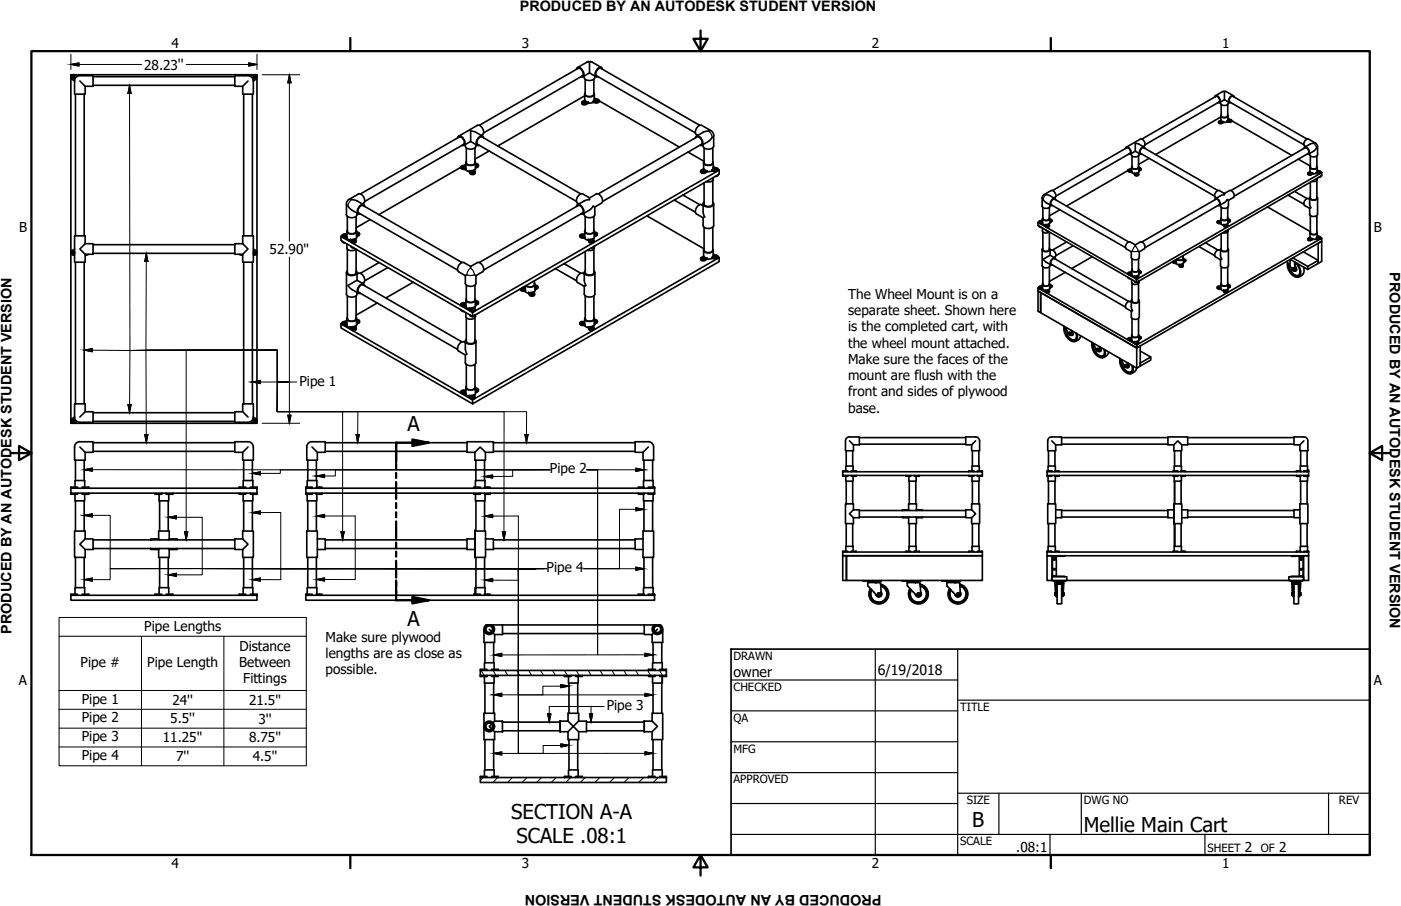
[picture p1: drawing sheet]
<svg xmlns="http://www.w3.org/2000/svg" width="432mm" height="279mm" viewBox="0 0 432 279" stroke-linecap="round" stroke-linejoin="round" font-family="sans-serif">
<defs><g id="words">
<g font-size="6.3">
<text x="125.6" y="133">A</text>
<text x="125.6" y="193.2">A</text>
<text x="157.6" y="252.5">SECTION A-A</text>
<text x="299.7" y="255.2">B</text>
<text x="334" y="256.5">Mellie Main Cart</text>
<text x="159.2" y="260">SCALE .08:1</text>
</g>
<g font-size="4.4">
<text x="160.2" y="3.5">PRODUCED BY AN AUTODESK STUDENT VERSION</text>
<text x="428.3" y="84" transform="rotate(90 428.3 84)">PRODUCED BY AN AUTODESK STUDENT VERSION</text>
<text x="3.5" y="195.5" transform="rotate(-90 3.5 195.5)">PRODUCED BY AN AUTODESK STUDENT VERSION</text>
<text x="226.1" y="208.9">owner</text>
<text x="270.5" y="208.2">6/19/2018</text>
<text x="271.7" y="275.9" transform="rotate(180 271.7 275.9)">PRODUCED BY AN AUTODESK STUDENT VERSION</text>
</g>
<g font-size="4.2">
<text x="52.9" y="14.8">4</text>
<text x="160.8" y="14.8">3</text>
<text x="268.8" y="14.8">2</text>
<text x="376.7" y="14.8">1</text>
<text x="44.4" y="21.5">28.23''</text>
<text x="5.9" y="71.4">B</text>
<text x="423.5" y="71.4">B</text>
<text x="83.1" y="78.4">52.90''</text>
<text x="261.4" y="92.2">The Wheel Mount is on a</text>
<text x="261.4" y="97.2">separate sheet. Shown here</text>
<text x="261.4" y="107.2">the wheel mount attached.</text>
<text x="261.4" y="102.2">is the completed cart, with</text>
<text x="261.4" y="112.2">Make sure the faces of the</text>
<text x="92.3" y="118.9">Pipe 1</text>
<text x="261.4" y="117.2">mount are flush with the</text>
<text x="261.4" y="122.3">front and sides of plywood</text>
<text x="261.4" y="127.3">base.</text>
<text x="169.5" y="146">Pipe 2</text>
<text x="168.5" y="176.5">Pipe 4</text>
<text x="44.5" y="194.5">Pipe Lengths</text>
<text x="100.4" y="197.8">Make sure plywood</text>
<text x="73.8" y="200.7">Distance</text>
<text x="100.4" y="202.9">lengths are as close as</text>
<text x="24.8" y="205.7">Pipe #</text>
<text x="45.4" y="205.7">Pipe Length</text>
<text x="73.7" y="205.7">Between</text>
<text x="100.4" y="207.9">possible.</text>
<text x="5.8" y="211.1">A</text>
<text x="75" y="210.7">Fittings</text>
<text x="423.4" y="211.1">A</text>
<text x="25.2" y="217">Pipe 1</text>
<text x="53.1" y="217.4">24''</text>
<text x="76.8" y="217.3">21.5''</text>
<text x="187" y="219">Pipe 3</text>
<text x="25.2" y="222.8">Pipe 2</text>
<text x="52.5" y="223.1">5.5''</text>
<text x="79.7" y="223.1">3''</text>
<text x="25.2" y="228.6">Pipe 3</text>
<text x="50.2" y="228.9">11.25''</text>
<text x="76.8" y="228.9">8.75''</text>
<text x="25.2" y="234.4">Pipe 4</text>
<text x="54.3" y="234.7">7''</text>
<text x="77.9" y="234.7">4.5''</text>
<text x="313.2" y="262.8">.08:1</text>
<text x="383.7" y="262.8">2</text>
<text x="394.2" y="262.8">2</text>
<text x="52.9" y="267.7">4</text>
<text x="160.8" y="267.7">3</text>
<text x="268.8" y="267.7">2</text>
<text x="376.7" y="267.7">1</text>
</g>
<g font-size="3.5">
<text x="226.1" y="203.5">DRAWN</text>
<text x="226.1" y="213">CHECKED</text>
<text x="295.9" y="219.2">TITLE</text>
<text x="226.1" y="222.6">QA</text>
<text x="226.1" y="232.1">MFG</text>
<text x="226.1" y="241.6">APPROVED</text>
<text x="297.9" y="248">SIZE</text>
<text x="334" y="248">DWG NO</text>
<text x="412.7" y="247.9">REV</text>
<text x="295.9" y="260.7">SCALE</text>
<text x="372.1" y="262.8">SHEET</text>
<text x="388.6" y="262.8">OF</text>
</g>
</g></defs>
<!-- layer: Visible (ANSI) -->
<g fill="none" stroke="#000" stroke-width=".51">
<path d="M180.9 19.2l1.3-.2 3.2 1.8M180.9 19.2l-2.9 1.6M181.7 19.3v3.2M21.8 23.1h57.4v107.4h-57.4zM22.2 24.5l.8 .4M23 23.1a.77 .77 0 0 0-1.1 .3 .77 .77 0 0 0 .3 1.1M23 23.2l.7 .4M23.3 29v43.7M23.4 23.8l1.2-.5h4.1v3.3h-2.5v2.4h-3.2v-4.5zM24.6 25l1.6 1.6M26 29v43.7M26.2 23.2l-.3 .1"/>
<path d="M26.2 23.2l.5-.1 .5 .2M28.7 23.6h43.7M28.7 26.3h43.7M72.4 23.3h4l1.2 .5 .5 1.2v4h-3.3v-2.4h-2.4zM74.8 23.1l-.5-.1-.5 .3M74.8 23.2l.4 .1M75.1 29v43.7M76.4 25l-1.6 1.6M77.8 29v43.7M78 23.2a.77 .77 0 0 1 1.1 .2 .77 .77 0 0 1-.3 1.1l-.7 .4M78 23.2l-.7 .4M177.7 21.3a.81 .81 0 0 1 .7-.6 .81 .81 0 0 1 .8 .5 1.46 1.46 0 0 1 .1 2.5h-.3"/>
<path d="M178.1 21.1a1.48 1.48 0 0 1 1.4 .7 1.48 1.48 0 0 1-.1 1.6M178.2 21.1l-30.5 17.6M179.3 31.6v.5l.8 .2 1.3-.5v-.3l-.8 .4M179.6 23.4l-30.5 17.6M179.7 31.6l.5-.2 .2 .3-.4 .1zM179.9 31.8h.3M180.1 23.4a1.62 1.62 0 0 0 2.6 1.2 .98 .98 0 0 0 .6-1.2M180.2 29v1.9M180.2 29.5l-26.8 15.5M180.2 30.9l.4 .4 .7 .2M180.3 30.9l-.8 .4-.2 .4 .5 .3 .8-.1M180.3 31.5l-.6 .1"/>
<path d="M180.3 28.6l-.1 .3a1.63 1.63 0 0 0 1.5 1 1.63 1.63 0 0 0 1.5-1l-.2-.3M180.3 28.9a1.48 1.48 0 0 0 1.4 .9 1.48 1.48 0 0 0 1.3-.9M180.4 24.4v4.7M180.5 31.6h.1M181.7 22.5l-2.1 1.2M181.7 22.5l2 1.2M182.7 31.6l-1.4 .2M182.7 31.3v.3M183 24.4v4.7M183.2 29v1.7l-.5 .6M183.2 30.4l.9 .2M183.2 30.2l.5 .3"/>
<path d="M183.5 31l.5-.2 .3 .3-.5 .1zM183.7 31.2h.4M183.8 23.4l30.5 17.6M184.1 30.6l.6 .4-.2 .3-.5 .2-1.3-.2M184.7 31l-.1 .4-.4 .3-1.5-.1M184.7 31.1l24.7 14.3M185.2 21.1l30.5 17.6M185.3 21.1a1.48 1.48 0 0 0-1.4 .7 1.48 1.48 0 0 0 .1 1.6M185.7 21.3a.81 .81 0 0 0-.7-.6 .81 .81 0 0 0-.8 .5 1.46 1.46 0 0 0-.2 2.5h.4M374.4 29.9l.1-.3a1.23 1.23 0 0 1 1.3 .6 1.23 1.23 0 0 1-.1 1.5l-.3-.1M374.7 29.7a1.1 1.1 0 0 1 1 .6 1.1 1.1 0 0 1 0 1.2M374.8 29.7l-22.9 13.2"/>
<path d="M375.6 37.6v.3l.6 .2 .9-.4M375.6 37.5l.7-.4 .8 .4-1.1 .4zM375.8 31.4l-22.9 13.2M376.1 37.8h.2M376.2 31.5a1.27 1.27 0 0 0 1 1.1 1.27 1.27 0 0 0 1.4-.8M376.3 35.7v1.4M376.3 36.1l-20.1 11.6M376.4 37.5l-.5 .1M376.4 37.5v.2h-.4M376.4 37.5h-.4v.2M376.4 35.6a1.1 1.1 0 0 0 1 .6 1.1 1.1 0 0 0 1-.6M376.4 35.4a1 1 0 0 0 .5 .9 1 1 0 0 0 1.2-.1l.4-.4-.1-.4"/>
<path d="M376.4 32.2v3.5M376.4 37.6h.1M377.1 37.5v.2M377.4 30.8l-1.6 .8M377.4 30.8l1.5 .8M377.4 28.3v2.5M378 28.3l-.9-.1-2.5 1.3M378 28.3l2.2 1.2M378.1 37.6l-1 .1M378.4 32.2v3.5M378.5 35.7v1.2l-.4 .5M378.5 36.7l1.1 .4-.1 .3-.6 .1"/>
<path d="M378.5 36.6l.4 .2M378.6 31.5v.3M378.8 37.1l.4-.1 .1 .2-.4 .1zM378.9 37.5l-.8-.1v.2l.8 .1M378.9 37.3h.3M379 31.4l22.9 13.2M379.6 37.2v.3l-.7 .2M379.6 37.2l18.5 10.7M380 29.7l22.9 13.2M380.1 29.7a1.1 1.1 0 0 0-1.1 .6 1.1 1.1 0 0 0 .1 1.2M380.4 29.9l-.1-.3a1.23 1.23 0 0 0-1.4 .6 1.23 1.23 0 0 0 .2 1.5l.3-.1M110.4 59.8a1.9 1.9 0 0 1 1.7 2.8l-.4 .3"/>
<path d="M110.5 59.8l-3.4 2.1-.3 .7v3.6a1.9 1.9 0 0 0 3.2 0v-.5M141 42.5a.81 .81 0 0 1 .7-.6 .81 .81 0 0 1 .9 .5 1.46 1.46 0 0 1 .1 2.5l-.3-.1M141.4 42.3a1.48 1.48 0 0 1 1.4 .7 1.48 1.48 0 0 1 0 1.6M141.6 42.2l-30.5 17.6M142 51.5a.56 .56 0 0 0 .6 .7l1 .2v-.3M142 51.6l-25.2 14.6M142.4 51.4l.5-.1 .3 .2-.5 .2zM142.5 51.4l.4-.1 .3 .2M142.7 51.7h.3M142.9 44.5l-30.5 17.6M143 51l-.8 .2-.1 .4 .2 .2 1.3 .3M143 51.1h.6"/>
<path d="M143.4 44.6a1.62 1.62 0 0 0 2.6 1.2 .98 .98 0 0 0 .7-1.2M143.6 50.2v1.9M143.6 50.7l-.6 .4M143.6 52.3l1 .6M143.7 49.8l-.1 .3a1.63 1.63 0 0 0 1.4 .9 1.63 1.63 0 0 0 1.5-.9l-.1-.3M143.7 50.1a1.48 1.48 0 0 0 1.3 .8 1.48 1.48 0 0 0 1.4-.8M143.7 45.6v4.6M145 40.4l1.7 .4M145.1 40.4v3.2M145.1 43.6l2 1.2M145.1 43.6l-2.1 1.2M145.3 53.1l.4-.2 .3 .3-.5 .1z"/>
<path d="M145.5 53.3h.3M146.1 52.4l-1.5 .2M146.1 52.4l.3 .6a.84 .84 0 0 1-.7 .6 .84 .84 0 0 1-.8-.4l-.3-.5 .3 .8a.86 .86 0 0 0 .9 .3 .86 .86 0 0 0 .6-.7M146.4 45.6v4.6M146.5 50.7l.5 .1v.2l-.5 .1h.3M146.5 50.2v1.9l-.3 .5M146.5 50.4l.7 .1 .2 .4-.9 .7M146.7 40.8l2 1.2M147.2 44.5l30.5 17.6M147.4 50.9v.4l-.9 .6M148.3 41.7a1.64 1.64 0 0 0-.2-2.8l-1-.2-5.7 3.3M148.5 42.2l30.5 17.6"/>
<path d="M148.7 42.3a1.48 1.48 0 0 0-1.4 .7 1.48 1.48 0 0 0 0 1.6M149.1 42.5a.81 .81 0 0 0-.8-.6 .81 .81 0 0 0-.8 .5 1.46 1.46 0 0 0-.1 2.5l.3-.1M150.7 46.6l-4.3 2.5M179.6 59.8a1.9 1.9 0 0 0-1.6 2.8l.4 .3M179.6 59.8l2.1 1.2M183.7 59.8a1.9 1.9 0 0 1 1.7 2.8l-2.1 1.2M183.7 59.8l-2 1.2M212.1 46.9l4.9 2.9-.2 .3a1.63 1.63 0 0 0 1.5 .9 1.63 1.63 0 0 0 1.5-.9l-.1-.3M214.3 42.5a.81 .81 0 0 1 .7-.6 .81 .81 0 0 1 .9 .5 1.46 1.46 0 0 1 .1 2.5l-.3-.1M214.7 42.3a1.48 1.48 0 0 1 1.4 .7 1.48 1.48 0 0 1 0 1.6M214.9 42.2l-30.5 17.6M215.1 41.7a1.64 1.64 0 0 1 .2-2.8l1-.2 3.4 2.1 .3 .9v3.4a1.9 1.9 0 0 1-3.3 0v-.5"/>
<path d="M215.9 52.8l.3 .6h1.1M216.2 52.4l-.2 .5 .4 .3h.6l1-.5v.3l-.7 .4M216.2 52.5l.7-.5 .4 .4 .7 .3M216.2 44.5l-30.5 17.6M216.3 52.7l.5-.2 .3 .3-.5 .2zM216.6 53h.3M216.7 40.8l-2 1.2M216.9 50.2v1.9M217 50.1a1.48 1.48 0 0 0 1.3 .8 1.48 1.48 0 0 0 1.4-.8M217 52.6l-.7 .2M217 45.6v4.6M217 56.4v6.6"/>
<path d="M217.1 52.8h.1M218.3 40.4l-1.6 .4M218.3 43.6l-2 1.2M219.3 52.7l-1.3 .2M219.5 42.4l-1.2 1.2M219.7 45.6v4.6M219.7 55.7v7.3M219.8 55.3a1.66 1.66 0 0 1-2.2 .7M219.8 50.2v1.6l-.5 .7M219.8 54.8v.5M219.8 51.6l1 .2M219.8 51.4l.5 .3"/>
<path d="M220.2 52.1l.4-.1 .3 .2-.5 .2zM220.4 52.4h.3M220.7 51.7l.6 .4-.1 .3-.5 .2-1.3-.1v.2l1.4 .2 .5-.5M221.1 52.8l-75.5 43.6M221.3 54l-.3 .3-.6 .1M221.3 52.2v.3M221.3 53.9v.1M221.3 52.3l.4 .2M221.7 52.5v1.2l-76.1 43.9v-1.2M221.7 52.5l-.6 .3M346.9 45.8l.1-.3a1.23 1.23 0 0 1 1.4 .6 1.23 1.23 0 0 1-.2 1.5l-.3-.1M347.2 45.6a1.1 1.1 0 0 1 1 .6 1.1 1.1 0 0 1 0 1.1"/>
<path d="M347.3 45.6l-22.9 13.2M347.9 52.5h.1M347.9 52.5l.2 .2 .4-.1M347.9 52.5l.4-.2 .2 .3M348 52.5h.5M348.1 53l-.4-.1v-.4l-19 11M348.1 52.9l.7 .1M348.1 52.7h.2M348.3 47.3l-22.9 13.2M348.4 52.2l-.7 .2 .4 .4M348.4 52.2l.4 .1M348.7 47.3a1.24 1.24 0 0 0 1.2 1.1 1.24 1.24 0 0 0 1.2-1.1"/>
<path d="M348.8 51.5v1.5M348.8 51.9l-.5 .3M348.8 53v.2l-.7-.1M348.8 53.2l.8 .4M348.9 48.1v3.5M348.9 51.5a1.1 1.1 0 0 0 1 .6 1.1 1.1 0 0 0 1-.6M348.9 51.2a1 1 0 0 0 .6 1 1 1 0 0 0 1.1-.2l.4-.3-.1-.5M349.6 53.4l1.1-.2 .2 .5-.4 .3-.7-.2M349.8 53.8l-.2-.4 .2 .6M349.9 46.6l1.6 .9M349.9 46.6l-1.5 .9M350.2 53.9h.2"/>
<path d="M350.9 48.1v3.5M350.9 53.7l-.2 .5-.9-.2M351 51.7l.7 .3-.7 .6M351 51.9l.3 .1v.2h-.3h.2M351 53l-.2 .4M351 51.5v1.5M351.1 44.5l-1.2-.3v2.4M351.1 44.5l1.6 .9M351.5 47.3l22.9 13.2M351.5 52.5l-.5 .3M351.7 52.3l-.2 .2M351.7 52.1v.2"/>
<path d="M352.3 45.2a1.28 1.28 0 0 0 .5-1.5 1.28 1.28 0 0 0-1.4-.8l-4.3 2.5M352.5 45.6l22.9 13.2M352.6 45.6a1.1 1.1 0 0 0-1 .6 1.1 1.1 0 0 0 0 1.1M352.9 45.8l-.1-.3a1.23 1.23 0 0 0-1.4 .6 1.23 1.23 0 0 0 .2 1.5l.3-.1M354.2 48.8l-3.3 1.9M375.8 58.8a1.4 1.4 0 0 0-1.2 2.1l.3 .2M375.8 58.8l1.6 .9M377.4 59.7l1.5-.9a1.4 1.4 0 0 1 1.2 2.1l-1.5 .9M377.4 59.7v.4M399 59l3.9 2.3M400.2 49.1l3.7 2.1a1 1 0 0 0 .5 1 1 1 0 0 0 1.2-.2l.3-.3v-.5M401.9 45.8l.1-.3a1.23 1.23 0 0 1 1.3 .6 1.23 1.23 0 0 1-.1 1.5l-.3-.1"/>
<path d="M402.2 45.6a1.1 1.1 0 0 1 1 .6 1.1 1.1 0 0 1 0 1.1M402.3 45.6l-22.9 13.2M403.1 53.5v.3l.5 .2 1-.4M403.3 47.3l-22.9 13.2M403.3 42.9a1.4 1.4 0 0 0-1.2 2.1l.3 .2M403.3 42.9l2.2 1.3M403.5 53.6h.2M403.6 44.5l-1.5 .9M403.8 51.5v1.4M403.8 52.9l-.7 .5 .1 .3 .6 .1 .8-.4M403.8 52.9l.8 .5M403.8 53.4v.2h-.4"/>
<path d="M403.8 53.4h-.4v.2M403.9 53.4l-.5 .1M403.9 48.1v3.5M403.9 56.2v4.9M403.9 51.5a1.1 1.1 0 0 0 1 .6 1.1 1.1 0 0 0 1-.6M404.6 53.4v.2M404.9 44.2l-1.3 .3M405.5 44.1l.5 .8 .1 2.8a1.4 1.4 0 0 1-2.5 0v-.4M405.6 53.4l-1 .2M405.7 45.7l-.6 .7-1.8 1.1M405.9 48.1v3.5M405.9 55.6v5.5"/>
<path d="M406 55.4l-.6 .5h-1.1M406 51.5v1.3l-.4 .4M406 52.6l1.1 .3-.2 .4h-.5M406 55v.4M406 52.5l.4 .2M406.3 52.9h.4l.1 .2-.4 .1zM406.4 53.4l-.8-.1v.1M406.4 53.2h.2M406.9 53.5l-56.5 32.6M407.1 53.2l-.4 .3-1.1-.1M407.1 54.4l-.7 .3M407.1 53v.2"/>
<path d="M407.1 54.3v.1M407.1 53.1l.3 .1M407.4 53.2v1l-57 32.9v-1M407.4 53.2l-.4 .3M22.2 77.3a.77 .77 0 0 0-.3 1 .77 .77 0 0 0 1.1 .3M23 77.7a.39 .39 0 0 0-.6-.1 .39 .39 0 0 0 0 .6 .39 .39 0 0 0 .6-.1M23 77.7v.1M23 76.8l-.8 .5M24.6 76.8l1.6-1.6h2.5v3.2h-2.5zM26.2 75.2v-2.5h-3.2v8.2h3.2v-2.5M27.2 78.4l-.4 .3-.6-.1M28.7 75.5h43.7"/>
<path d="M28.7 78.1h43.7M72.4 75.2h2.4l1.6 1.6-1.6 1.6h-2.4zM73.8 78.4l.5 .3 .5-.1M74.8 75.2v-2.5h3.3v8.2h-3.3v-2.5M78.1 77.8a.39 .39 0 0 1 .6-.2 .39 .39 0 0 1 0 .6 .39 .39 0 0 1-.6-.1M78.1 76.8l.7 .5a.77 .77 0 0 1 .3 1 .77 .77 0 0 1-1 .3M105.1 72.9v1.3l40.5 23.4M105.1 72.9l40.5 23.5M105.4 72.6a.56 .56 0 0 0 .6 .7l1 .2v-.3l-1-.1M105.4 74.4l.3 .4 .7 .2M105.4 72.7l-.3 .2M105.8 72.6v.1"/>
<path d="M105.8 72.6l.3 .2 .5-.1M105.8 72.6l.5-.2 .3 .3M105.8 72.6l.4-.2 .4 .2M106 72.8h.3M106.9 71.3l.1 1.9M106.9 72.3l-1.3 .1-.2 .3 .6 .4M106.9 75.2v1.2a1.83 1.83 0 0 0 2.8 .4v7.3M106.9 71.9l-.6 .3M107 73.5l1 .6M107.1 66.8v4.6M107.1 76.8v7.3M107.1 70.9l-.2 .3a1.63 1.63 0 0 0 1.5 1 1.63 1.63 0 0 0 1.5-1l-.2-.3"/>
<path d="M107.1 71.2a1.48 1.48 0 0 0 1.3 .9 1.48 1.48 0 0 0 1.3-.9M107.3 63.6l.8 1 2.4 1.4M108 73.8l1.5-.2 .2 .6M108.1 75.9l.3 .4 .7 .2M108.2 74.4l-.2-.6 .3 .9 .3 .2h.8l.4-.4M108.4 61.6l1.3 .2 2.4 1.3M108.6 74.2l.5-.2 .3 .3-.5 .2zM108.8 74.5h.4M109.7 74.1a.84 .84 0 0 1-.6 .6 .84 .84 0 0 1-.8-.3M109.7 66.8v4.6M109.8 74.3v.2M109.9 72.2h.3"/>
<path d="M109.9 71.8l.5 .2-.5 .2M109.9 71.6l.6 .1 .3 .3-.9 .8M109.9 71.3v2l-.3 .5M110.6 65.7l30.4 17.6M110.8 72.1l-.1 .4-.8 .5M111.9 63.4l30.5 17.6M112 63.4a1.48 1.48 0 0 0-1.4 .8 1.48 1.48 0 0 0 .1 1.5M112.4 63.7a.81 .81 0 0 0-.7-.7 .81 .81 0 0 0-.8 .5 1.46 1.46 0 0 0-.2 2.5h.4M114.1 67.7l-4.4 2.5M177.7 63.7a.81 .81 0 0 1 .7-.7 .81 .81 0 0 1 .8 .5 1.46 1.46 0 0 1 .1 2.5h-.3M178.1 63.4a1.48 1.48 0 0 1 1.4 .8 1.48 1.48 0 0 1-.1 1.5M178.2 63.4l-30.5 17.6"/>
<path d="M178.7 72.6a.56 .56 0 0 0 .6 .7M179.1 72.6l.3 .2 .4-.1M179.1 72.6l.5-.2 .2 .3M179.1 72.6l.4-.2 .4 .2M179.1 72.6v.1M179.3 73.1l1 .1v.3l-1-.1M179.3 72.8h.3M179.6 65.7l-30.5 17.6M180.1 65.7a1.62 1.62 0 0 0 2.6 1.3l.6-.8v-2.4l-.4-.2-.9 1-2.4 1.4M180.2 71.3l.1 1.9M180.2 72.3l-1.3 .1-.2 .3 .6 .4M180.3 73.5l1 .6"/>
<path d="M180.3 70.9l-.1 .3a1.63 1.63 0 0 0 1.5 1 1.63 1.63 0 0 0 1.5-1l-.2-.3M180.3 71.2a1.48 1.48 0 0 0 1.4 .9 1.48 1.48 0 0 0 1.3-.9M180.4 66.8v4.6M180.4 77.5v6.6M181.3 73.8l1.5-.2 .2 .6M181.5 74.4l-.2-.6 .2 .9 .3 .2h.9l.3-.4M181.7 61v.6l-1.3 .2-2.4 1.3M181.9 74.2l.5-.2 .3 .3-.5 .2zM182.1 74.5h.3M183 74.1a.84 .84 0 0 1-.6 .6 .84 .84 0 0 1-.9-.3M183 66.8v4.6M183 76.8v7.3"/>
<path d="M183.1 74.3v.2M183.1 76l-.3 .4-.6 .1M183.2 72.2h.3M183.2 71.8l.5 .2-.5 .2M183.2 71.3v2l-.3 .5M183.2 71.6l.6 .1 .3 .3-.9 .8M183.2 75.9a1.42 1.42 0 0 1-.7 1.3 1.42 1.42 0 0 1-1.5 0M184.1 72.1l-.1 .4-.8 .5M199.4 66.6l17.6 10.2-.2 .2a1.63 1.63 0 0 0 1.5 1 1.63 1.63 0 0 0 1.5-1l-.1-.2M207.8 61.7l6.5 3.7M210.5 60.2l5.2 2.9M215.9 79.7l.3 .6h1.1"/>
<path d="M216.2 79.4l-.2 .4 .4 .3h.6l1-.5M216.2 79.4l.7-.4 .4 .4 .7 .2M216.3 79.7l.5-.2 .3 .3-.5 .1zM216.6 79.9h.3M216.7 62.9v2.7l.5 1.3-.5 .3-2-1.2a1.9 1.9 0 0 1 1.6-2.9l.4 .3M216.9 77.2v1.8M217 62.4a.81 .81 0 0 0-.2 .9 .81 .81 0 0 0 .8 .5 1.46 1.46 0 0 0 2.3-1.2l-.2-.2M217 62.8a1.48 1.48 0 0 0 1.3 .9 1.48 1.48 0 0 0 1.4-.9M217 77.1a1.48 1.48 0 0 0 1.3 .8 1.48 1.48 0 0 0 1.4-.8M217 79.6l-.7 .1M217 70.1v7.1M217.1 79.7v.1"/>
<path d="M218 79.6v.3l-.7 .4M219.3 79.7l-1.3 .2M219.7 70.1v7.1M219.8 77.2v1.6l-.5 .6M219.8 78.6l1 .1M219.8 78.4l.5 .2M220 62.9v6.6a1.9 1.9 0 0 1-3.3 0v-2.3M220.2 79.1l.4-.2 .3 .3-.5 .1zM220.4 79.3h.3M220.7 78.7l.6 .4-.1 .3-.5 .2-1.3-.2v.3l1.4 .1 .5-.4M221.1 79.8l-75.5 43.5M221.3 79.1v.3"/>
<path d="M221.3 79.2l.4 .2M221.7 79.4v1.3l-76.1 43.8v-1.2M221.7 79.4l-.6 .3M319.9 68.6v.9l30.5 17.6M319.9 68.6l30.5 17.5M320.2 69.7l.2 .3 .6 .1M320.5 68.3l.6 .1M320.5 68.3l.2 .3 .3-.2M320.5 68.3l.3-.1 .2 .2M320.6 68.5h.3M321.2 61.1l.3-.9 2.5-1.4a1.4 1.4 0 0 1 1.2 2.1l-.3 .2M321.2 61.1v2.5"/>
<path d="M321.2 76.9v5M321.3 68.1h-.7l-.4 .4 1.2 .3v.2l-1-.2-.2-.4-.3 .2M321.3 67.4v1.4M321.3 70.3v.9a1.36 1.36 0 0 0 2.1 .3M321.3 67.8l-.4 .3M321.3 69l.8 .5M321.4 76.9a1.1 1.1 0 0 0 1 .6 1.1 1.1 0 0 0 1-.6M321.4 67.3a1.1 1.1 0 0 0 1 .7 1.1 1.1 0 0 0 1-.7M321.4 67.1a1 1 0 0 0 .6 1 1 1 0 0 0 1.1-.2l.4-.4-.1-.4M321.4 76.5l-.2 .3a1.23 1.23 0 0 0 1.2 .8 1.23 1.23 0 0 0 1.2-.8l-.2-.3M321.4 64v3.5M321.4 71.5v5.5"/>
<path d="M321.5 61.6l.7 .7 1.8 1.1M322.1 69.5l.5 .6h.6l.2-.5M322.1 69.5v-.2l.2 .4M322.2 70.8l.2 .4 .6 .1M322.4 60l1 .2 1.8 1.1M322.7 69.8h.3M323.2 69.1l-1.1 .2M323.2 69.1l.2 .4M323.4 69.5l-.4 .4-.7-.2M323.4 64v3.5M323.4 71.5v5.5M323.5 68.8l-.2 .4"/>
<path d="M323.5 67.6l.7 .3-.7 .6M323.5 67.8h.4v.2l-.4 .1h.2M323.5 67.4v1.5M323.6 63.2a1.29 1.29 0 0 1-1 1.1 1.29 1.29 0 0 1-1.4-.7M323.6 77.3a1.24 1.24 0 0 1 1.6 .5 1.24 1.24 0 0 1-.3 1.6M323.6 76.9v1.8M324 63.2l22.9 13.2M324 68.4l-.5 .3M324.2 68.1l-.2 .3M324.2 67.9v.3M325 61.4l22.9 13.2M325 79.8l22.9 13.2"/>
<path d="M325.1 61.5a1.1 1.1 0 0 0-1 .5 1.1 1.1 0 0 0 0 1.2M325.1 79.8a1.1 1.1 0 0 0-1 .6 1.1 1.1 0 0 0 0 1.2M325.2 79.6l-1.6-.9-2.1 1.2 .7 .8 1.8 1M325.4 61.6l-.1-.2a1.23 1.23 0 0 0-1.4 .5 1.23 1.23 0 0 0 .2 1.5h.3M325.4 80l-.1-.3a1.23 1.23 0 0 0-1.4 .6 1.23 1.23 0 0 0 .2 1.5l.3-.1M326.7 64.7l-3.3 1.9M328.7 74.6l-4.3 2.5M330.8 75.8l-5.4 3M336.6 79.2l-6.3 3.6M348.9 79.8v3.5M349 77.4l-.3 .2M349.9 75.5l1.5-.9a1.4 1.4 0 0 1 1.3 2.1l-1.6 .9"/>
<path d="M349.9 75.5l-1.6-.9a1.4 1.4 0 0 0-1.2 2.1l1.6 .9M349.9 75.5v.4M350.8 77.4l.3 .2v1.8a1.4 1.4 0 0 1-2.4 0v-1.8M350.9 79.8v3.5M364.6 79.4l.1 .2a1.28 1.28 0 0 1-2.1 .4M364.6 79.6a1.18 1.18 0 0 1-1.9 .3M364.7 78.8v.9M364.8 79.9l.6 .3-.6 .6M364.8 79.7l-.1 1.4-.2 .4M369.5 76l4.9 2.8M371.5 74.9l3.9 2.2M374.4 61.6l.1-.2a1.23 1.23 0 0 1 1.3 .5 1.23 1.23 0 0 1-.1 1.5h-.3"/>
<path d="M374.7 61.5a1.1 1.1 0 0 1 1 .5 1.1 1.1 0 0 1 0 1.2M374.8 61.4l-22.9 13.2M375.1 68.4l.2 .4 1 .2v-.2M375.4 68.3l.6 .1M375.4 68.3l.2 .3 .4-.2M375.4 68.3l.4-.1 .2 .2M375.6 68.5h.2M375.8 63.2l-22.9 13.2M376.2 63.2a1.27 1.27 0 0 0 1 1.1 1.27 1.27 0 0 0 1.4-.7M376.2 78.7l.3 1.2-.3 .2M376.2 77.3a1.27 1.27 0 0 0-1.5 .4 1.27 1.27 0 0 0-.1 1.5l1.6 .9M376.2 76.9v1.8"/>
<path d="M376.3 67.4v1.4M376.3 68.1h-.7l-.4 .4 1.1 .3M376.3 69l.8 .5M376.4 67.3a1.1 1.1 0 0 0 1 .7 1.1 1.1 0 0 0 1-.7M376.4 67.1a1 1 0 0 0 .5 1 1 1 0 0 0 1.2-.2l.4-.4-.1-.4M376.4 64v3.5M376.4 72.1v4.9M376.4 76.9a1.1 1.1 0 0 0 1 .6 1.1 1.1 0 0 0 1-.6M376.4 76.5l-.2 .3a1.23 1.23 0 0 0 1.2 .8 1.23 1.23 0 0 0 1.2-.8l-.2-.3M377.4 60l-1 .2-1.8 1.1M377.7 69.8h.2M378.2 69.1l-1.1 .2"/>
<path d="M378.2 69.1l.2 .4-.2 .3-.5 .1-.4-.2M378.4 64v3.5M378.4 71.5v5.5M378.4 69.6l-.2 .5h-.6l-.3-.2-.2-.6 .2 .4M378.4 70.9l-.2 .3-.5 .1M378.5 68.8l-.2 .4M378.5 67.6l.7 .3-.7 .6M378.5 67.8h.3v.2l-.3 .1h.2M378.5 70.8a1.11 1.11 0 0 1-1.6 1M378.5 67.4v1.5M378.6 61.8l-.4-.2-.6 .7-1.8 1.1M378.6 76.9v5a1.4 1.4 0 0 1-2.4 0v-1.8"/>
<path d="M378.6 61.8v1.8M379 68.4l-.5 .3M379.2 68.1l-.2 .3M379.2 67.9v.3M390.7 63.8l13.2 7.7a1 1 0 0 0 .5 .9 1 1 0 0 0 1.2-.2l.3-.3v-.4M397 60.2l4.9 2.8M397.7 80l5.4 3.1M398.5 79.5l4.6 2.7M401.7 77.7l4.6 2.6M403.2 73.5v.4h.8M403.2 73.5l.6-.4 .8 .5M403.3 61.3a1.4 1.4 0 0 0-1.2 2.1l1.5 .9 .4-.2"/>
<path d="M403.3 61.3l.3 .1M403.5 73.9h.2M403.6 61.1l.1 2 .3 1M403.8 71.8v1.4M403.8 73.6v.2h-.4M403.8 73.6h-.4v.2M403.9 73.6l-.5 .1M403.9 66.5v5.3M403.9 61a1.1 1.1 0 0 0 1 .6 1.1 1.1 0 0 0 1-.6M403.9 71.7a1.1 1.1 0 0 0 1 .6 1.1 1.1 0 0 0 1-.6M403.9 60.6l-.2 .3a1.23 1.23 0 0 0 1.2 .9 1.23 1.23 0 0 0 1.1-.9l-.1-.3M404.6 73.6v.2l-1 .4-.5-.2v-.3"/>
<path d="M404.6 73.6l-.5 .3M405.6 73.7l-1 .1M405.9 66.5v5.3M406 71.8v1.2l-.4 .5M406 72.8l1.1 .4-.4 .4-1.1-.1v.2l.8 .1M406 72.7l.4 .2M406.1 61.1v5a1.4 1.4 0 0 1-2.5 0v-1.8M406.3 73.2l.4-.1 .1 .2-.4 .1zM406.3 75l1.1-.6v6.2l-1.1 .6zM406.4 73.4h.2M406.9 73.7l-56.5 32.7M407.1 73.5l-.7 .3"/>
<path d="M407.1 73.3v.2M407.1 73.3l.3 .2M407.4 73.5v.9l-57 32.9v-.9M407.4 73.5l-.4 .2M23.3 80.9v43.6M26 80.9v43.6M75.1 80.9v43.6M77.8 80.9v43.6M105.1 99.9v1.2l40.5 23.4M105.1 99.9l40.5 23.4M105.4 99.6a.56 .56 0 0 0 .6 .7l1 .2v-.3M105.4 99.7l-.3 .2"/>
<path d="M105.8 99.6h.1M105.8 99.5l.3 .3 .5-.1M105.8 99.5l.5-.1 .3 .3M105.8 99.5l.4-.1 .4 .2M106 99.8h.3M106.8 84.1v6.6a1.9 1.9 0 0 0 3.2 0v-.5M106.9 98.3l.1 1.9M106.9 99.3h-1.3l-.2 .4 .6 .3M106.9 98.8l-.6 .4M107.1 91.2v7.2M107.1 83.5a.81 .81 0 0 0-.2 .9 .81 .81 0 0 0 .8 .5 1.46 1.46 0 0 0 2.3-1.1l-.3-.3M107.1 97.9l-.2 .3a1.63 1.63 0 0 0 1.5 .9 1.63 1.63 0 0 0 1.5-.9l-.2-.3"/>
<path d="M107.1 84a1.48 1.48 0 0 0 1.3 .8 1.48 1.48 0 0 0 1.3-.8M107.1 98.2a1.48 1.48 0 0 0 1.3 .9 1.48 1.48 0 0 0 1.3-.9M107.3 88l.8 1 2.4 1.4M109.7 91.2v7.2M109.9 99.2h.3M109.9 98.8l.5 .2-.5 .2M109.9 98.6h.6l.3 .4-.9 .7M109.9 98.3v1.9l-.3 .5M110 84.1v2.3M110.4 84.3a1.9 1.9 0 0 1 1.7 2.8l-.4 .3M110.5 84.3l-.5 .3M110.6 90.1l30.4 17.7"/>
<path d="M110.8 99l-.1 .5-.8 .5M111.9 87.8l30.5 17.7M112 87.9a1.48 1.48 0 0 0-1.4 .7 1.48 1.48 0 0 0 .1 1.6M112.1 87.6l-2.1-1.2-2.7 1.6M112.4 88.1a.81 .81 0 0 0-.7-.6 .81 .81 0 0 0-.8 .5 1.46 1.46 0 0 0-.2 2.5h.4M116.2 93.5l-6.5 3.7M116.8 81l-5.7 3.3M119.5 82.5l-7.1 4.1M127.4 87l-8.5 4.9M141.4 83.8l2 1.2M142 93.8a.56 .56 0 0 0 .6 .7l1 .2v-.3M142 95.5l.3 .4 .8 .2"/>
<path d="M142.4 93.7l.5-.1 .3 .3-.5 .1zM142.5 93.7l.4-.1 .3 .2M142.7 94h.3M143.4 85v2.4a1.9 1.9 0 0 0 3.3 0v-2.4M143.6 92.5v1.9M143.6 93.5l-1.2-.1-.3 .5 .2 .3 1.3 .2M143.6 96.4v1.2a1.73 1.73 0 0 0 2.9 0v-.5M143.6 94.7l1 .5M143.7 92.1l-.1 .3a1.63 1.63 0 0 0 1.4 .9 1.63 1.63 0 0 0 1.5-.9l-.1-.3M143.7 92.4a1.48 1.48 0 0 0 1.3 .9 1.48 1.48 0 0 0 1.4-.9M143.7 87.9v4.7M143.7 98v7.3"/>
<path d="M143.9 84.7l-.5 .3M144.8 97.1a.89 .89 0 0 0 .8 .6 .89 .89 0 0 0 .8-.6M145.1 82.2l2-1.2a1.9 1.9 0 0 1 1.6 2.8l-2 1.2M145.1 82.2l-2.1-1.2a1.9 1.9 0 0 0-1.7 2.8M145.1 82.2v.5M145.3 95.4l.4-.2 .3 .3-.5 .1zM145.5 95.6h.3M146.1 94.7l-1.5 .3M146.1 94.7l.3 .6a.84 .84 0 0 1-.7 .6 .84 .84 0 0 1-.8-.4l-.3-.5 .3 .8a.86 .86 0 0 0 .9 .3 .86 .86 0 0 0 .6-.7M146.2 84.7l.5 .3M146.4 87.9v4.7M146.4 98v7.3"/>
<path d="M146.5 93l.5 .1v.2l-.5 .1h.3M146.5 92.5v1.9l-.3 .5M146.5 92.8h.7l.2 .4-.9 .7M147.4 93.2v.5l-.9 .5M160.4 89.1l.3 .3 1.2 .2v.3l-1.2-.3zM160.8 89h.1M160.8 89l.5-.2 .2 .3-.4 .1zM160.8 89l.4-.2 .3 .2M161 89.2h.3M161.2 88.6l.7 .1M161.9 88.2v1.4M161.9 89.9l1 .6"/>
<path d="M162.9 90.2l1.6-.2 .2 .6a.85 .85 0 0 1-1.5 .2zM163 90.5l.2 .5a.86 .86 0 0 0 .9 .4 .86 .86 0 0 0 .7-.7M163 90.2v.3M163.6 90.6l.5-.2 .2 .3-.4 .2zM163.8 90.9h.3M164.7 87.6a1.59 1.59 0 0 1-2.5 .4M164.7 87.3a.91 .91 0 0 1-.1 1 .91 .91 0 0 1-1 .3l-.9-.1-.7-.4M164.7 86.6v1.2M164.9 88.2l.4 .1v.3h-.4h.3M164.9 87.7v2l-.3 .5M164.9 88l.6 .1 .3 .3-.9 .8M165.8 88.4l-.1 .5-.8 .5"/>
<path d="M171.2 82.8l6.5 3.8M173.9 81.3l5.1 3M178.7 99.6a.56 .56 0 0 0 .6 .7l1 .2v-.3M179.1 99.5l.5-.1 .3 .3-.5 .1zM179.1 99.5l.4-.1 .4 .2M179.3 99.8h.3M180.1 84.1v2.7l.5 1.2M180.1 84.5a1.63 1.63 0 0 0-2.4 1.7l.3 .9 2.1 1.2M180.2 98.3l.1 1.9M180.2 99.3l-1.1-.1-.4 .5 .3 .3 1.3 .2M180.4 83.5a.81 .81 0 0 0-.2 .9 .81 .81 0 0 0 .8 .5 1.46 1.46 0 0 0 2.3-1.1l-.3-.3M180.4 97.9l-.2 .3a1.63 1.63 0 0 0 1.5 .9 1.63 1.63 0 0 0 1.5-.9l-.2-.3"/>
<path d="M180.4 84a1.48 1.48 0 0 0 1.3 .8 1.48 1.48 0 0 0 1.3-.8M180.4 98.2a1.48 1.48 0 0 0 1.3 .9 1.48 1.48 0 0 0 1.3-.9M180.4 91.2v7.2M180.6 88l-.5 .3M183 91.2v7.2M183.2 99.2h.3M183.2 98.8l.5 .2-.5 .2M183.2 98.6h.6l.3 .4-.9 .7M183.2 98.3v1.9l-.3 .5M183.3 84.1v6.6a1.9 1.9 0 0 1-3.2 0v-2.4M184.1 99l-.1 .5-.8 .5M319.9 88.8v7.2l.8 .4v-6.2l-.8-.5 30.5 17.6"/>
<path d="M319.9 88.8l30.5 17.6M320.2 88.7l-.3 .1M320.5 88.6h.6M320.5 88.5l.2 .3 .3-.2M320.5 88.5l.3-.1 .2 .2M320.6 88.8h.3M320.7 90.2v6.2l29.7 17.1M321.3 88.3h-.7l-.4 .4 1.2 .3v.3l-1-.2-.2-.5M321.3 87.6v1.4M321.3 88l-.4 .3M321.3 89.2l.8 .5M321.4 87.6a1.1 1.1 0 0 0 1 .6 1.1 1.1 0 0 0 1-.6"/>
<path d="M321.4 87.3a1 1 0 0 0 .6 1 1 1 0 0 0 1.1-.2l.4-.3-.1-.5M321.4 82.3v5.4M322.1 89.5l1.1-.2 .2 .4M322.7 90h.3M323.4 89.7l-.1 .4h-.6l-.6-.6 .2 .6M323.4 82.3v5.4M323.4 89.8l-.2 .5-.9-.2M323.5 87.8l.7 .3-.7 .6M323.5 88h.4v.3h-.4h.2M323.5 87.6v1.5l-.2 .4M323.6 81.6a1.29 1.29 0 0 1-1.1 1.1 1.29 1.29 0 0 1-1.3-.8M324 81.5l22.9 13.2"/>
<path d="M324.2 88.2v.3l-.7 .4M328.3 84l-4.9 2.8M347.7 84.2v.4l.4 .2M347.7 85.5l.4 .4M347.9 84.2v.1M347.9 84.2l.2 .2 .4-.1M347.9 84.2l.4-.1 .2 .2M348 84.2h.5M348.1 84.6l.7 .1M348.1 85.9l.3 .1M348.1 84.4h.2M348.7 93.2a1.27 1.27 0 0 0-1.5 .3 1.27 1.27 0 0 0-.1 1.6l1.6 .9 .3-.2-.3-1.2"/>
<path d="M348.7 92.8v1.8M348.8 83.3v1.4M348.8 84h-1l-.1 .3 .4 .2M348.8 86.2v.9a1.28 1.28 0 0 0 2.2 0v-.4M348.8 84.7v.2l-.7-.1M348.8 84.9l.8 .4M348.9 87.4v5.5M348.9 98.2v5.3M348.9 92.7a1.1 1.1 0 0 0 1 .7 1.1 1.1 0 0 0 1-.7M348.9 83.2a1.1 1.1 0 0 0 1 .6 1.1 1.1 0 0 0 1-.6M348.9 83a1 1 0 0 0 .6 .9 1 1 0 0 0 1.1-.1l.4-.4-.1-.4M348.9 92.4l-.2 .2a1.23 1.23 0 0 0 1.2 .9 1.23 1.23 0 0 0 1.2-.9l-.2-.2"/>
<path d="M349.6 85.1v.2M349.6 85.1l.2 .5M349.6 85.3l.2 .5M349.7 86.7l.1 .2M350.2 85.6h.2M350.7 85l-1.1 .1M350.7 84.9l.2 .5-.1 .3-.6 .1-.4-.3M350.9 87.4v5.5M350.9 98.2v5.3M350.9 85.5l-.2 .4-.9-.1M350.9 86.7l-.5 .4-.6-.2M351 83.5l.6 .1-.1 .4"/>
<path d="M351 83.6l.4 .2-.4 .2M351 83.9l.2 .1M351 83.3v1.4l-.2 .4M351.1 92.8v5a1.4 1.4 0 0 1-2.4 0v-1.8M351.5 84.1l-.5 .2M351.7 84l-.7 .5M351.7 83.8v.2M361.4 80.7l1.2 .4v.2l-1-.2zM361.7 80.6l.6 .1M361.7 80.7h.1M361.7 80.6l.2 .2 .4-.1M361.7 80.6l.4-.1 .2 .2"/>
<path d="M361.9 80.8h.2M362 80.3l.5 .1M362.5 80.1l.1 1M362.6 81.3l.7 .4M363.3 81.5l1.1-.1 .3 .4M364 82h.2M364.6 81.8l-.1 .3-.6 .1-.6-.6 .3 .7 .8 .1 .3-.3M364.7 81.9v.2M364.8 80l.3 .1v.2l-.3 .1h.2M365.4 80.2v.3l-.6 .5M375.4 88.5l.2 .3 .4-.2M375.4 88.5l.4-.1 .2 .2"/>
<path d="M375.5 88.6h.5M375.6 88.8h.2M376.3 88.3h-.7l-.4 .4 1.1 .3v.3l-1-.2-.2-.5M376.3 87.6v1.4M376.3 89.2l.8 .5M376.4 82.3v5.4M376.4 87.5a1.1 1.1 0 0 0 1 .7 1.1 1.1 0 0 0 1-.7M376.4 87.3a1 1 0 0 0 .6 1 1 1 0 0 0 1.1-.2l.4-.4-.1-.4M377.1 89.5l1.1-.2 .2 .6-.4 .2-.6-.1-.3-.5 .2 .6 .3 .2 .8-.1v-.4M377.7 90h.2M378.4 82.3v5.4M378.5 87.8l.7 .3-.7 .6"/>
<path d="M378.5 88h.3v.3h-.3h.2M378.5 87.6v1.5l-.2 .4M379.2 88.2l-.1 .3-.6 .4M396.7 80.6l1.4 2.4M396.8 81a4.1 4.1 0 0 0 2.8 4.5 1.46 1.46 0 0 0 1.3-2.1l-.4-1.1-.7-1.1M397.2 81.6a3.3 3.3 0 0 0 2.8 3.4l.3-.2M398.3 82.8l-.1 .3 .3 .3M398.3 82.8l.2 .1M398.5 82.9l.1 .3M398.6 83.2l-.1 .2M398.6 82.6l-.2 .2M398.6 82.6l-.4 .2"/>
<path d="M398.6 82.6l.2 .3M398.6 83.2v.2M398.6 83.4h-.1M398.8 82.9l-.2 .5M398.8 82.9l-.2 .2M399 80.8l.1 2.6-.4 .2-.3-.2M399.1 83.5l-.2 .1M399.1 80.9a3.1 3.1 0 0 1 1.1 4.1 2.59 2.59 0 0 1-3-2.4l-.1-1.2M399.1 80.9l.1 2.2M399.2 82.1l.5 1-.5 .5M399.2 82.7l.1 .6-.3 .2 .2 .1M399.2 83.1l-.1 .4"/>
<path d="M401.8 82.3a2.22 2.22 0 0 1-1.8 3.2M406.3 80.3v.9l-3.2 1.9v-.9M406.3 80.3l-3.2 1.9M106 100.1l1 .1M107 100.5l1 .5M108 100.8l1.5-.3 .2 .6M108.6 101.2l.5-.2 .3 .3-.5 .1zM108.8 101.4h.4M109.7 101.1a.84 .84 0 0 1-.6 .6 .84 .84 0 0 1-.8-.4M109.8 101.2a.86 .86 0 0 1-.7 .7 .86 .86 0 0 1-.8-.3l-.3-.8 .2 .6M141.4 108.3l2 1.2 .5-.3M143 105.4a1.9 1.9 0 0 0-1.7 2.9"/>
<path d="M143 105.5l.4 .2M143.4 111.8a1.9 1.9 0 0 0 3.3 0M143.4 105.2l.1 2.8 .4 1.2M143.4 109.5v2.3M143.6 119.5v1.9M143.7 104.7a.81 .81 0 0 0-.2 .9 .81 .81 0 0 0 .9 .5 1.46 1.46 0 0 0 2.2-1.2l-.2-.2M143.7 119.1l-.1 .3a1.63 1.63 0 0 0 1.4 .9 1.63 1.63 0 0 0 1.5-.9l-.1-.3M143.7 105.1a1.48 1.48 0 0 0 1.3 .9 1.48 1.48 0 0 0 1.4-.9M143.7 119.4a1.48 1.48 0 0 0 1.3 .8 1.48 1.48 0 0 0 1.4-.8M143.7 112.4v7.1M146.4 112.4v7.1M146.5 120h.5v.3l-.5 .1h.3"/>
<path d="M146.5 119.5v1.9l-.3 .5M146.5 119.7l.7 .1 .2 .3-.9 .8M146.7 105.2v6.6M180.3 100.5l1 .5M181.3 100.8l1.5-.3 .2 .6a.84 .84 0 0 1-.6 .6 .84 .84 0 0 1-.8-.4l-.3-.5v.2M181.3 101l.3 .6a.86 .86 0 0 0 .8 .3 .86 .86 0 0 0 .7-.7M181.9 101.2l.5-.2 .3 .3-.5 .1zM182.1 101.4h.4M327.9 100.6l1.4 2.2M328 100.8a4 4 0 0 0 2.9 4.5 1.58 1.58 0 0 0 1-2.4M328.2 101.2a3.5 3.5 0 0 0 2.6 3.8 1.48 1.48 0 0 0 .8-2.3M328.4 101.4a3.3 3.3 0 0 0 2.7 3.4l.4-.1"/>
<path d="M329.3 102.6l.5-.1 .2 .3-.2 .4M329.4 103.1l.2 .1M329.4 102.6v.5M329.4 102.6l.2 .2M329.4 103.1l.2 .2M329.6 102.8v.4M329.6 102.8l.2 .4M329.8 102.5l-.3 .1M329.8 103.2l-.2 .1M330 102.8l-.2 .1M330.2 101.9v1.2M330.2 103.1l-.2 .3-.4-.2"/>
<path d="M330.3 102v1.2l-.2 .2M330.4 102a.7 .7 0 0 1 .5 .8 .7 .7 0 0 1-.7 .6l.3-.3-.1-.5M332.8 104.4l-.8 .6-.9 .3M333.1 103.5l-.4 .9M336.5 105.5l1.4 2.3M336.6 105.8a4 4 0 0 0 2.9 4.5 1.58 1.58 0 0 0 1-2.4M336.8 106.2a3.5 3.5 0 0 0 2.6 3.8 1.48 1.48 0 0 0 .8-2.3M337 106.4a3.3 3.3 0 0 0 2.8 3.4l.3-.1M337.9 107.8l.1 .3M337.9 107.6l.5-.1 .2 .3-.2 .4M338 108.1l.2 .1M338 108.1l.3 .1"/>
<path d="M338.3 107.7l-.3-.1-.1 .2M338.3 107.7l.1 .3M338.3 107.7l.1 .4M338.3 107.7l-.4-.1 .1 .5M338.4 108l-.2 .2M338.4 107.5l-.2 .1M338.4 108.1v.1M338.4 108.2h-.1M338.6 107.8l-.2 .1M338.8 106.9v1.3l-.3 .2-.3-.2M339 107v1M339 108l-.3 .4"/>
<path d="M339 107a.7 .7 0 0 1 .5 .8 .7 .7 0 0 1-.7 .5l.3-.2-.1-.6M341.7 108.5a2.21 2.21 0 0 1-2 1.8M345.1 110.5l1.4 2.3M345.2 110.8a4 4 0 0 0 2.9 4.5 1.58 1.58 0 0 0 1-2.5M345.4 111.2a3.5 3.5 0 0 0 2.7 3.7 1.48 1.48 0 0 0 .7-2.2M345.6 111.4a3.3 3.3 0 0 0 2.8 3.4l.3-.2M346.5 112.7l.4 .5M346.5 112.8l.3 .4M346.5 112.6l.5-.2 .2 .3-.2 .5M346.5 112.6v.2M346.5 112.6h.1M346.6 112.6l-.1 .1"/>
<path d="M346.6 112.6l.3 .1M346.8 112.6h-.2M346.8 112.6l.1 .1M346.8 113.2h.1M346.9 112.7l.1 .3M346.9 112.7l.1 .2M347 113l-.1 .2M347 112.4l-.2 .2M347 113v.2M347 112.9v.1M347 113.2h-.1M347.2 112.7l-.2 .2"/>
<path d="M347.4 111.8l.1 1.4-.4 .2-.3-.2M347.5 113.3l-.2 .1M347.6 111.9v1M347.6 112.5l.1 .6-.3 .2M347.6 112.9l-.1 .4M347.7 112a.71 .71 0 0 1 .4 .8 .71 .71 0 0 1-.7 .5M347.7 104.5v.3l.4 .2M347.9 104.4l.2 .2 .4-.1M347.9 104.4l.4-.1 .2 .2M348 104.4l.5 .1M348.1 105l.7 .1M348.1 104.8l.7 .1"/>
<path d="M348.1 104.6h.2M348.8 103.5v1.4M348.8 104.2h-1l-.1 .4 .4 .2M348.8 104.9v.2M348.8 105.1l.8 .5M348.9 103.4a1.1 1.1 0 0 0 1 .7 1.1 1.1 0 0 0 1-.7M348.9 103.2a1 1 0 0 0 .6 1 1 1 0 0 0 1.1-.2l.4-.4-.1-.4M349.6 105.3l1.1-.1 .2 .4M349.8 105.8l-.2-.5 .2 .7M350.2 105.8h.2M350.3 113.5a2.21 2.21 0 0 1-2 1.8M350.4 107.3l1-.6v6.2"/>
<path d="M350.4 107.3v6.2M350.9 105.6l-.4 .4-.7-.2M350.9 105.7l-.2 .5-.9-.2M351 103.7l.7 .3-.7 .6M351 103.9h.3v.2l-.3 .1h.2M351 103.5v1.4l-.2 .4M351.4 112l3.3-1.9v.9l-3.3 1.9M351.4 108.2l3.3 1.9M351.4 112.9l-1 .6M351.7 104.2l-.7 .6M351.7 104v.2M22.2 129.1a.77 .77 0 0 0-.3 1 .77 .77 0 0 0 1.1 .3l.7-.4"/>
<path d="M23 124.5h3.2v2.5h2.5v3.2h-4.1l-1.2-.4-.4-1.2zM23 128.7l-.8 .4M24.6 137.9l1.6 1.6v2.4h-3.2v-4.1l.2-.8 1-.7 4.5-.1v3.3h-2.5M25.9 130.2l.6 .3 .7-.3M26.2 127l-1.6 1.6M28.7 136.5h43.7M28.7 139.2h43.7M28.7 127.3h43.7M28.7 129.9h43.7M72.4 127h2.4v-2.5h3.3l-.1 4.5-.7 1-.9 .2h-4zM74.8 127l1.6 1.6M75.2 130.2l-.6 .3-.8-.3"/>
<path d="M76.4 137.9l-1.6 1.6h-2.4v-3.3h4l1.2 .5 .5 1.2v4h-3.3v-2.4M78.1 128.7l.7 .4a.77 .77 0 0 1 .3 1 .77 .77 0 0 1-1.1 .3l-.7-.4M96.2 137.9l1.6 1.6v2.4h-3.2l-.1-4.1 .3-.8 .9-.7 4.5-.1v3.3h-2.4M100.2 136.5h43.7M100.2 139.2h43.7M142 120.8a.56 .56 0 0 0 .6 .7l1 .1v-.2M142.4 120.7l.5-.1 .3 .2-.5 .2zM142.5 120.7l.4-.2 .3 .3M142.7 121h.3M143.6 120.4h-1.2l-.3 .4 .2 .3 1.3 .3M143.6 121.6l1 .6M145.3 122.3l.4-.1 .3 .3-.5 .1z"/>
<path d="M145.5 122.6h.3M146.1 121.7l-1.5 .2M146.1 121.7l.3 .6a.84 .84 0 0 1-.7 .6 .84 .84 0 0 1-.8-.4l-.3-.6 .3 .9a.86 .86 0 0 0 .9 .3 .86 .86 0 0 0 .6-.7M146.4 139.5l1.6-1.6 1.6 1.6v2.4h-3.2zM146.4 139.5h-2.5v-3.3h8.2v3.3h-2.5M147.4 120.2v.4l-.9 .6M152.1 136.5h43.6M152.1 139.2h43.6M199.8 137.9l-1.6 1.6h-2.5v-3.3h4.1l1.2 .5 .4 1.2v4h-3.2v-2.4M260.8 139v4.7M261.8 136l1.2 1.2v1.8h-2.4v-3.4a1.17 1.17 0 0 1 1.2-.9h3.1v2.5h-1.9M262.8 139v4.7"/>
<path d="M264.9 135h32.7M264.9 137h32.7M299.7 139v4.7M300.7 136l-1.2 1.2h-1.9v-2.5l3.5 .1 .6 .4 .2 .8v3h-2.4v-1.8M301.7 139v4.7M323.2 139v4.7M324.1 136l1.3 1.2v1.8h-2.5l.1-3.4a1.17 1.17 0 0 1 1.1-.9h3.1v2.5h-1.8M325.1 139v4.7M327.2 135h32.8M327.2 137h32.8M361.8 137.2l1.2-1.2 1.2 1.2v1.8h-2.4zM361.8 137.2h-1.8v-2.5h6.1v2.5h-1.9"/>
<path d="M362 139v4.7M364 139v4.7M366.1 135h32.7M366.1 137h32.7M400.9 139v4.7M401.9 134.7l.7 .3 .4 .6 .1 3.4h-2.5v-1.8M401.9 134.7h-3.1v2.5h1.8l1.3-1.2M402.9 139v4.7M21.8 150.6v-.4h2.1v.4M21.8 152.1v.3zM21.8 150.6h57.4v1.5h-57.4zM23.1 150.2v-2h3v2"/>
<path d="M23.1 152.4v2.1h3v-2.1M23.3 141.9v6.3M23.3 154.5v9.3M23.9 152.1v.3h-2.1M25.3 150.6v-.4h2.1v.4M25.3 152.1v.3h2.1v-.3M26 141.9v6.3M26 154.5v9.3M47.8 152.1v.3h2v-.3M49 152.4v2.1h3v-2.1M49.2 154.5v9.3M51.2 152.1v.3h2.1v-.3"/>
<path d="M51.9 154.5v9.3M73.7 150.6v-.4h2v.4M73.7 152.1v.3h2v-.3M75 150.2v-2h2.9v2M75 152.4v2.1h2.9v-2.1M75.1 141.9v6.3M75.1 154.5v9.3M77.2 150.6v-.4h2v.4M77.2 152.1v.3h2v-.3M77.8 141.9v6.3M77.8 154.5v9.3M94.3 150.6v-.4h1.9v.4"/>
<path d="M94.3 152.1v.3h1.9v-.3M94.3 150.6v1.5h107.4v-1.5M94.3 150.6h107.4M94.7 150.2v-2h3v2M94.7 152.4v2.1h3v-2.1M94.8 141.9v6.3M94.8 154.5v9.3M97.5 150.6v-.4h1.8v.4M97.5 152.1v.3h1.8v-.3M97.5 141.9v6.3M97.5 154.5v9.3M146.1 150.6v-.4h1.9v.4"/>
<path d="M146.1 152.1v.3h2v-.3M146.5 150.2v-2h3v2M146.5 152.4v2.1h3v-2.1M146.7 141.9v6.3M146.7 154.5v9.3M149.3 150.6v-.4h1.8v.4M149.3 152.1v.3h1.8v-.3M149.3 141.9v6.3M149.4 154.5v9.3M196.7 150.6v-.4h1.8v.4M196.7 152.1v.3h1.8v-.3M198.3 150.2v-2h3v2"/>
<path d="M198.3 152.4v2.1h3v-2.1M198.5 141.9v6.3M198.5 154.5v9.3M199.8 152.1v.3h1.9v-.3M201.1 141.9v6.3M201.1 154.5v9.3M201.7 150.2h-1.9v.4M201.7 150.2v.4M259.7 145.5v-.3h1.6v.3M259.7 146.6v.3h1.6v-.3M259.7 145.5h43.1v1.1h-43.1zM260.7 145.2v-1.5h2.2v1.5"/>
<path d="M260.7 146.9v1.5h2.2v-1.5M260.8 148.4v7M261.8 158.4l1.2-1.2h1.9v2.5h-1.9zM262.3 145.5v-.3h1.6v.3M262.3 146.6v.3h1.6v-.3M262.8 148.4v7M263 157.2v-1.8h-2.4v6.1h2.4v-1.8M264.9 157.4h32.7M264.9 159.4h32.7M278.2 159.4v.2zM278.2 157.2v.2zM278.2 157.4h.1"/>
<path d="M278.2 159.4h.1M278.2 159.7h1.8M278.2 157.2h1.8v-1.8h2.5v1.8h1.8M279.2 146.6v.3h1.5v-.3M280 157.2l.2 .2M280 159.7v1.8h2.5v-1.8M280.1 146.9v1.5h2.3v-1.5M280.2 159.4l-.2 .2M280.2 148.4v7M281.8 146.6v.3h1.5v-.3M282.2 159.4l.3 .2M282.3 148.4v7"/>
<path d="M282.5 157.2l-.3 .2M284.3 157.2v.2M284.3 159.4v.2l-1.8 .1M297.6 157.2h1.9l1.2 1.2-1.2 1.3h-1.9zM298.6 145.5v-.3h1.6v.3M298.6 146.6v.3h1.6v-.3M299.5 157.2v-1.8h2.4v6.1h-2.4v-1.8M299.6 145.2v-1.5h2.2v1.5M299.6 146.9v1.5h2.2v-1.5M299.7 148.4v7M301.2 145.5v-.3h1.6v.3M301.2 146.6v.3h1.6v-.3"/>
<path d="M301.7 148.4v7M322.7 146.6v.3h1.5v-.3M322.7 145.5v1.1h80.6v-1.1M322.7 145.5v-.3h1.5v.3M322.7 145.5h80.6M322.9 155.4h2.5v6.1h-2.5zM323 145.2v-1.5h2.3v1.5M323 146.9v1.5h2.3v-1.5M323.2 148.4v7M325.1 145.5v-.3h1.4v.3M325.1 146.6v.3h1.4v-.3M325.1 148.4v7"/>
<path d="M325.4 157.2h1.8v2.5h-1.8M327.2 157.4h32.8M327.2 159.4h32.8M361.6 145.5v-.3h1.4v.3M361.6 146.6v.3h1.5v-.3M361.8 158.4h.1M361.8 159.7v1.8M361.8 158.3v.2M361.8 158.3v.2zM361.8 155.4v6.1M361.8 155.4h2.4v6.1h-2.4M361.8 157.2h-1.8v2.5h1.8"/>
<path d="M361.8 155.4v1.8M361.8 158.4v.1M361.9 145.2v-1.5h2.2v1.5M361.9 146.9v1.5h2.2v-1.5M362 148.4v7M364 145.5v-.3h1.3v.3M364 146.6v.3h1.3v-.3M364 148.4v7M364.2 157.2h1.9v2.5h-1.9M366.1 157.4h32.7M366.1 159.4h32.7M399.6 145.5v-.3h1.3v.3"/>
<path d="M399.6 146.6v.3h1.3v-.3M400.6 157.2h-1.8v2.5h1.8M400.6 155.4h2.5v6.1h-2.5zM400.7 145.2v-1.5h2.3v1.5M400.7 146.9v1.5h2.3v-1.5M400.9 148.4v7M401.8 146.6v.3h1.5v-.3M401.8 145.5v-.3h1.5v.3M402.9 148.4v7M23.3 171.9v9.3M26 171.9v9.3M26.2 166.2h2.5v3.3h-2.5l-1.6-1.7z"/>
<path d="M26.2 166.2v-2.4h-3.2v8.1h3.2v-2.4M28.7 166.5h43.7M28.7 169.2h43.7M46.4 169.2l.1 .2zM46.4 166.2l.1 .3zM46.4 166.5h.1M46.4 169.2h.1M46.5 169.5h2.4M46.5 166.2h2.4M48.9 166.2l.3 .3M48.9 166.2v-2.4h3.3v2.4M48.9 169.5v2.4h3.3v-2.4"/>
<path d="M49.2 169.2l-.3 .2M49.2 171.9v9.3M51.8 169.1l.3 .3M51.9 171.9v9.3M52.1 166.2l-.3 .3M52.2 166.2h2.4v.3M54.6 169.2v.3h-2.4M72.4 166.2h2.4l1.6 1.6-1.6 1.7h-2.4zM74.8 166.2v-2.4h3.3v8.1h-3.3v-2.4M75.1 171.9v9.3M77.8 171.9v9.3M94.6 163.8h3.2v8.1h-3.2z"/>
<path d="M94.8 171.9v9.3M97.5 171.9v9.3M97.8 166.2h2.4v3.3h-2.4M100.2 166.5h43.7M100.2 169.2h43.7M146.3 167.8h.1M146.3 167.8v.1M146.4 167.6v.4zM146.4 167.8h.1M146.4 163.8v2.4h-2.5v3.3h2.5v2.4M146.4 167.8v.1M146.4 163.8v8.1"/>
<path d="M146.4 163.8h3.2v8.1h-3.2M146.7 171.9v9.3M149.4 171.9v9.3M149.6 166.2h2.5v3.3h-2.5M152.1 166.5h43.6M152.1 169.2h43.6M198.2 166.2h-2.5v3.3h2.5M198.2 163.8h3.2v8.1h-3.2zM198.5 171.9v9.3M201.1 171.9v9.3M259.7 171.4h1.2v7.6h-1.2zM259.7 170.2v-.2h1.6v.2"/>
<path d="M259.7 170.2h43.1v1.2h-43.1zM260.7 170v-1.5h2.2v1.5M260.8 161.5v7M260.9 171.4h41.9v7.6h-41.9zM262.3 170.2v-.2h1.6v.2M262.8 161.5v7M265.9 179v.2h5.7v-.2M267.4 179.9l.1 .8 2.8 3 .8 .1 .5-.7M267.6 179.5l2.4 .2zM267.6 179.3h2.4M267.6 179.6l-.2 .3M267.7 179.4v.1"/>
<path d="M267.7 179.2l-.2 .1M269.8 179.2l.2 .1M269.9 179.7h1.5l.2 3.5M269.9 179.4v.1M269.9 179.6l.1 .1M270 179.7h.1M278.1 179v.2h5.7v-.2M279.2 170.2v-.2h1.5v.2M279.7 179.5l2.5 .2zM279.7 179.3h2.5M279.8 179.6l-.2 .2 .1 .9 2.8 3 .8 .1 .5-.6-.2-3.5h-1.5M279.9 179.4v.1"/>
<path d="M279.9 179.2l-.2 .1M280.1 170v-1.5h2.3v1.5M280.2 161.5v7M281.8 170.2v-.2h1.5v.2M282 179.2l.2 .1M282.1 179.4v.1M282.1 179.6l.1 .1M282.2 179.7h.1M282.3 161.5v7M290.3 179v.2h5.7v-.2M291.9 179.3h2.5M291.9 179.5l2.5 .2z"/>
<path d="M292 179.6l-.2 .2v.9l2.9 3 .8 .1 .5-.6-.2-3.5h-1.5M292 179.4v.1M292.1 179.2l-.2 .1M294.2 179.2l.2 .1M294.3 179.4v.1M294.3 179.6l.1 .1M298.6 170.2v-.2h1.6v.2M299.6 170v-1.5h2.2v1.5M299.7 161.5v7M301.2 170.2v-.2h1.6v.2M301.7 161.5v7M322.7 171.4h1.5v7.6h-1.5z"/>
<path d="M322.7 170.2v-.2h1.5v.2M322.7 170.2v1.2h80.6v-1.2M322.7 170.2h80.6M323 170v-1.5h2.3v1.5M323.2 161.5v7M324.2 177.9h4.6v1.1h-4.6M324.4 175.2v2.5l3.6 .2M324.4 177.7h.1M324.4 171.8h.1M324.4 171.8h1l.2 .2v5.5l-.2 .2h-1M324.6 179v.2h3.8v-.2M325.1 170.2v-.2h1.4v.2"/>
<path d="M325.1 179.9l.2 2.2M325.1 161.5v7M325.3 179.5l2.4 .2zM325.3 179.3h2.4M325.3 179.6l-.2 .3M325.4 179.4v.1M325.4 179.2l-.1 .1M325.8 179.7l-.3 .4v3.8h.1l.1-4h1.5l.2 .2v3.8h.2v-3.8l-.4-.4M327.6 179.2l.1 .1M327.6 179.4v.1M327.7 179.6l.2 .3-.2 2.2M328 171.4v.2h-3.6l-.2 3.6"/>
<path d="M328.8 179h68.4M361.6 170.2v-.2h1.5v.2M361.9 170v-1.5h2.2v1.5M362 161.5v7v-7M364 170.2v-.2h1.3v.2M364 161.5v7M397.2 177.9h4.6v1.1h-4.6zM397.6 179v.2h3.8v-.2M398 171.4v.2h3.6v3.6M398.3 179.5l2.4 .2zM398.3 179.3h2.4M398.3 179.6l-.2 .3 .2 2.2"/>
<path d="M398.4 179.4v.1M398.4 179.2l-.1 .1M398.8 179.7l-.4 .4v3.8h.2v-3.8M399.6 170.2v-.2h1.3v.2M400.2 179.7l.4 .4v3.8h-.2v-3.8l-.2-.2M400.2 179.9h-1.4l-.2 .2M400.6 179.2l.1 .1M400.6 179.4v.1M400.7 179.6l.2 .3-.2 2.2M400.7 170v-1.5h2.3v1.5M400.9 161.5v7M401.6 171.8h-1l-.1 .2v5.5l.1 .2h1"/>
<path d="M401.6 171.8h.1M401.6 177.7h.1M401.8 175.2l-.2 2.5-3.6 .2M401.8 171.4h1.5v7.6h-1.5zM402.9 161.5v7M403.3 170h-1.5v.2M403.3 170v.2M21.8 183.6v-.4h2.1v.4M21.8 183.6h57.4v1.5h-57.4zM23.1 183.2v-2h3v2M25.3 183.6v-.4h2.1v.4M47.8 183.6v-.4h2v.4"/>
<path d="M49 183.2v-2h3v2M51.2 183.6v-.4h2.1v.4M73.7 183.6v-.4h2v.4M75 183.2v-2h2.9v2M77.2 183.6v-.4h2v.4M94.3 183.6v-.4h1.9v.4M94.3 183.6v1.5h107.4v-1.5M94.3 183.6h107.4M94.7 183.2v-2h3v2M97.5 183.6v-.4h1.8v.4M146.1 183.2v.4zM146.1 183.2h2v.4"/>
<path d="M146.5 181.2v2v-2h3v2M149.3 183.6v-.4h1.8v.4M149.5 198.1v6.3M150.8 194.1l.7 .7M150.9 192.7a1.34 1.34 0 0 1 1 2.1 1.34 1.34 0 0 1-2.3 0 1.34 1.34 0 0 1 1.1-2.1M151.7 192.7a1.63 1.63 0 0 1 .3 2.4 1.63 1.63 0 0 1-2.4 .1 1.63 1.63 0 0 1 .3-2.5h5v3h-2.5v2.4h-3.2v-4M152 195.2l.4 .5M152.1 198.1v6.3M154.9 192.7h47.6M154.9 195.4h43.7M196.7 183.6v-.4h1.8v.4M198.3 183.2v-2h3v2"/>
<path d="M198.6 192.7v3h2.4v2.4h3.3v-4M201.3 198.1v6.3M201.5 195.2l-.5 .5M201.7 192.7a1.64 1.64 0 0 0-.3 2.4 1.64 1.64 0 0 0 2.4 .1 1.64 1.64 0 0 0-.2-2.5h-1.1M201.7 183.2h-1.9v.4M201.7 183.2v.4M202.6 194.1l-.7 .7M202.7 192.7a1.34 1.34 0 0 1 1.1 2.1 1.34 1.34 0 0 1-2.3 0 1.34 1.34 0 0 1 1-2.1M204 198.1v6.3M271.4 180.2a3.1 3.1 0 0 1 2.4 3.9 3.1 3.1 0 0 1-4.3 1.9 3.1 3.1 0 0 1-1.2-4.5M271.4 180.3a2.95 2.95 0 0 1 2.3 3.8 2.95 2.95 0 0 1-4.1 1.8 2.95 2.95 0 0 1-1.2-4.3M271.4 180.7a2.55 2.55 0 0 1 1.9 3.3 2.55 2.55 0 0 1-3.4 1.5 2.55 2.55 0 0 1-1.2-3.6 2.52 2.52 0 0 0 1.1 3.6 2.52 2.52 0 0 0 3.5-1.5 2.52 2.52 0 0 0-1.9-3.3"/>
<path d="M271.5 182.5a.94 .94 0 0 1-.3 1.6 .94 .94 0 0 1-1.3-.9M271.6 182.9a.77 .77 0 0 1-.4 1 .77 .77 0 0 1-1.1-.4M283.6 180.2a3.1 3.1 0 0 1 2.4 3.9 3.1 3.1 0 0 1-4.3 1.9 3.1 3.1 0 0 1-1.2-4.5M283.6 180.3a2.95 2.95 0 0 1 2.3 3.8 2.95 2.95 0 0 1-4.1 1.8 2.95 2.95 0 0 1-1.2-4.3M283.6 180.7a2.55 2.55 0 0 1 1.9 3.3 2.55 2.55 0 0 1-3.4 1.5 2.55 2.55 0 0 1-1.2-3.6 2.52 2.52 0 0 0 1.1 3.6 2.52 2.52 0 0 0 3.5-1.5 2.52 2.52 0 0 0-1.9-3.3M283.7 182.5a.94 .94 0 0 1-.3 1.6 .94 .94 0 0 1-1.3-.9M283.8 182.9a.77 .77 0 0 1-.4 1 .77 .77 0 0 1-1.1-.4M295.8 180.2a3.1 3.1 0 0 1 2.4 3.9 3.1 3.1 0 0 1-4.3 1.9 3.1 3.1 0 0 1-1.2-4.5M295.8 180.3a2.95 2.95 0 0 1 2.3 3.8 2.95 2.95 0 0 1-4.1 1.8 2.95 2.95 0 0 1-1.2-4.3M295.8 180.7a2.57 2.57 0 0 1 1.9 3.3 2.57 2.57 0 0 1-3.5 1.5 2.57 2.57 0 0 1-1.2-3.6M295.8 180.7a2.52 2.52 0 0 1 1.8 3.3 2.52 2.52 0 0 1-3.4 1.5 2.52 2.52 0 0 1-1.1-3.6M295.9 182.5a.94 .94 0 0 1-.3 1.6 .94 .94 0 0 1-1.3-.9"/>
<path d="M296 182.9a.77 .77 0 0 1-.5 1 .77 .77 0 0 1-1-.4M325.1 182.9l.1 .7M325.2 183v.4M325.2 182.8v.2M325.2 183.4v.2M325.2 183.6h.3M325.2 182.8l-.1 .1M325.2 182.8h.3M325.2 183h.3M325.2 183.4h.3M325.3 182l.2 .7M325.6 183.6h.1"/>
<path d="M325.6 182.8h.1M325.8 180.3h1.4v5.8l-.3 .1-1.1-.1zM325.8 181.2l-.2 .1M325.8 182.4v1.6M327.2 182.4v1.6M327.2 181.2l.2 .1M327.3 183.6h.1M327.3 182.8h.1M327.6 183.6h.3M327.6 182.8h.3M327.6 183h.3M327.6 183.4h.3"/>
<path d="M327.6 182.6v.1M327.7 182l-.1 .6M327.9 183v.4M327.9 182.8v.2M327.9 183.4v.2M327.9 182.8v.1M327.9 182.9v.7M398.1 182.9l.1 .7M398.2 183v.4M398.2 182.8v.2M398.2 183.4v.2M398.2 183.6h.2"/>
<path d="M398.2 182.8h.2M398.2 183h.2M398.2 183.4h.2M398.2 182.8l-.1 .1M398.3 182l.1 .7M398.6 183.6h.1M398.6 182.8h.1M398.8 180.3h1.4v5.8h-1.4M398.8 181.2l-.2 .1M398.8 182.4v1.6M398.8 180.3v5.8M400.2 181.2l.2 .1"/>
<path d="M400.2 182.4v1.6M400.3 183.6h.1M400.3 182.8h.1M400.6 183.6h.3M400.6 182.8h.3M400.6 183h.3M400.6 183.4h.3M400.7 182l-.1 .7M400.9 182.8v.8M400.9 182.8v.6M400.9 183.4v.2M148 206.8h57.4v1.5h-57.4z"/>
<path d="M148 206.8v-.4h2.1v.4M149.3 206.4v-2h3v2M149.3 208.6v2.1h3v-2.1M149.5 210.7v9.3M150.1 208.3v.3h-2.1v-.3v.3M151.5 206.8v-.4h2.1v.4M151.5 208.3v.3h2.1v-.3M152.1 210.7v9.3M173.9 208.3v.3h2.1v-.3M175.2 208.6v2.1h3v-2.1M175.4 210.7v9.3M177.4 208.3v.3h2.1v-.3"/>
<path d="M178.1 210.7v9.3M199.9 206.8v-.4h2v.4M199.9 208.3v.3h2v-.3M201.1 206.4v-2h3v2M201.1 208.6v2.1h3v-2.1v2.1M201.3 210.7v9.3M203.3 206.8v-.4h2.1v.4M203.3 208.3v.3h2.1M204 210.7v9.3M205.4 208.3v.3zM148 239.8v-.4h2.1v.4M148 239.8h57.4v1.5h-57.4z"/>
<path d="M149.3 239.4v-2h3v2M149.5 228.1v9.3M151.5 223.3l-.7 .7 .7 .7M151.5 239.8v-.4h2.1v.4M152 225.2l.4 .5M152.1 228.1v9.3M152.4 222.4l-.4 .5M152.4 222.4v-2.4h-3.2v8.1h3.2v-2.4M152.4 225.7h2.5M152.4 222.4h2.5M154.8 222.4v3.3M154.9 222.4v.3h17.7"/>
<path d="M172.6 222.4v3.2zM172.6 225.4h-17.7v.3M172.6 222.4h2.5M173.9 239.8v-.4h2.1v.4M175.1 222.4l1.6 1.6M175.1 222.4v-2.4h3.3v2.4h2.4v3.3h-2.4v2.4h-3.3v-2.4h-2.5M175.2 239.4v-2h3v2M175.4 228.1v9.3M176.7 224l-1.6 1.6M176.7 224l1.6 1.6M177.4 239.8v-.4h2.1v.4M178.1 228.1v9.3"/>
<path d="M178.3 222.4l-1.6 1.6M180.8 222.7h17.8M180.8 225.4h17.8M198.5 222.7l.1-.3v3.2l-.1-.2M198.6 222.7v2.7M198.6 222.4h2.4v-2.4h3.3v8.1h-3.3v-2.4h-2.4M199.9 239.8v-.4h2v.4M201 222.4l1.6 1.6-1.6 1.6M201.1 239.4v-2h3v2M201.3 228.1v9.3M203.3 239.8v-.4h2.1v.4M204 228.1v9.3"/>
<circle cx="22.6" cy="23.8" r=".39"/>
<circle cx="22.6" cy="23.8" r=".2"/>
<circle cx="78.4" cy="23.8" r=".39"/>
<circle cx="78.4" cy="23.8" r=".2"/>
<circle cx="350.4" cy="53.7" r=".25"/>
<circle cx="22.6" cy="77.9" r=".2"/>
<circle cx="78.4" cy="77.9" r=".2"/>
<circle cx="322.9" cy="69.5" r=".25"/>
<circle cx="377.9" cy="69.5" r=".25"/>
<circle cx="322.9" cy="89.8" r=".25"/>
<circle cx="350.4" cy="85.4" r=".25"/>
<circle cx="364.1" cy="81.8" r=".25"/>
<circle cx="377.9" cy="89.7" r=".25"/>
<circle cx="350.4" cy="105.6" r=".25"/>
<circle cx="22.6" cy="129.8" r=".2"/>
<circle cx="22.6" cy="129.8" r=".39"/>
<circle cx="78.4" cy="129.8" r=".39"/>
<circle cx="78.4" cy="129.8" r=".2"/>
<circle cx="325" cy="172.5" r=".12"/>
<circle cx="325" cy="175.6" r=".12"/>
<circle cx="325" cy="175.6" r=".24"/>
<circle cx="325" cy="172.5" r=".24"/>
<circle cx="401" cy="175.6" r=".12"/>
<circle cx="401" cy="172.5" r=".12"/>
<circle cx="401" cy="172.5" r=".24"/>
<circle cx="401" cy="175.6" r=".24"/>
<circle cx="150.8" cy="194" r="1.34"/>
<circle cx="150.8" cy="194" r="1.03"/>
<circle cx="202.6" cy="194" r="1.34"/>
<circle cx="202.6" cy="194" r="1.03"/>
<circle cx="270.9" cy="183.2" r=".33"/>
<circle cx="283.1" cy="183.2" r=".33"/>
<circle cx="295.2" cy="183.2" r=".33"/>
<circle cx="150.8" cy="224" r="1.64"/>
<circle cx="150.8" cy="224" r="1.34"/>
<circle cx="150.8" cy="224" r="1.03"/>
</g>
<g fill="#000">
<circle cx="142.5" cy="51.5" r=".25"/>
<circle cx="403.9" cy="53.5" r=".25"/>
<circle cx="320.5" cy="68.4" r=".25"/>
<circle cx="375.4" cy="68.4" r=".25"/>
<circle cx="403.9" cy="73.7" r=".25"/>
<circle cx="142.5" cy="93.8" r=".25"/>
<circle cx="179.1" cy="99.6" r=".25"/>
<circle cx="320.5" cy="88.6" r=".25"/>
<circle cx="375.4" cy="88.6" r=".25"/>
<circle cx="397.6" cy="80.7" r=".25"/>
<circle cx="347.9" cy="104.5" r=".25"/>
<circle cx="142.5" cy="120.8" r=".25"/>
<circle cx="403.3" cy="145.2" r=".25"/>
<circle cx="146.4" cy="166.2" r=".25"/>
<circle cx="146.4" cy="169.5" r=".25"/>
<circle cx="146.4" cy="171.9" r=".25"/>
<circle cx="146.4" cy="163.8" r=".25"/>
<circle cx="204.1" cy="210.7" r=".25"/>
</g>
<!-- layer: Visible Narrow (ANSI) -->
<g fill="none" stroke="#000" stroke-width=".36">
<path d="M180.9 19.2h1.6M180.6 31.9v.3M183.7 31.5v.2M376.6 37.8v.3M376.8 28.3h1.2M378.9 37.5v.2M142.6 51.9v.3M144.9 53.2v.3M147.2 51.2v.3M217.3 53.1v.3M219.1 40.3l-.8 .1 .7 .6 .5 1.4M220 41.7l-.5 .7"/>
<path d="M220.4 52.6v.3M348.1 52.9v.2M349.8 53.8v.2M351.5 52.3v.2M404.1 53.7v.2M405.5 44.1l-.6 .1 .5 .5 .3 1 .4-.5M406.4 53.4v.2M106 73.1v.3M106 74.7v.2M107.6 61.5l.8 .1-.9 1-.3 1-.4-.7M108.2 74.4v.3M108.2 76v.2"/>
<path d="M110.6 72.4v.2M179.3 73.1v.3M181.5 74.4v.3M183.9 72.4v.2M220.4 79.6v.3M320.6 68.7v.2M320.6 69.9v.2M321.8 60l.6 .1-.5 .4-.4 1-.3-.4M322.3 69.7v.2M322.3 70.9v.1M324 68.2v.2M349.6 76.1a.7 .7 0 0 1 1 .6l.1 .4a.7 .7 0 0 1-1 .5h-.3a.7 .7 0 0 1 0-1.2z"/>
<path d="M375.6 68.7v.2M377.3 69.7v.2M379 68.2v.2M404.1 73.9v.2M406.4 73.6v.2M110.6 99.3v.3M142.6 94.2v.3M142.6 95.8v.2M144.7 83l.3-.3 .4 .3 .6 .8 .2 .9-.9 .3-1.4-.3 .2-.9zM144.9 95.5v.3M144.9 97.2v.1M147.2 93.5v.3"/>
<path d="M161 89.5v.2M163.2 90.8v.3M165.6 88.8v.2M183.9 99.3v.3M217.3 80.1v.2M320.6 88.9v.2M322.3 89.9v.2M324 88.4v.2M348.1 84.6v.2M348.1 85.8v.1M349.8 85.6v.2M349.8 86.8v.1"/>
<path d="M351.5 84.1v.1M361.8 81v.2M363.5 82v.2M365.3 80.5v.2M375.6 88.9v.2M377.3 89.9v.2M379 88.4v.2M397.6 80l-.1 1.9M397.7 80.1l-.1 1.9M399.2 83.1l-.1 .1M106 100.1v.2M108.2 101.4v.2"/>
<path d="M179.3 100v.3M181.5 101.3v.3M328.7 101l-.1 .7M328.8 101.1l-.1 .7M330.4 103l-.2 .1M337.3 106l-.1 .7M337.4 106l-.1 .8M339 108h-.1M345.9 111v.7M346 111l-.1 .8M347.6 112.9l-.1 .1M348.1 104.8v.2"/>
<path d="M349.8 105.8v.2M351.5 104.3v.2M142.6 121.2v.3M144.9 122.5v.3M147.2 120.5v.3"/>
</g>
<!-- layer: Hatch (ANSI) -->
<g fill="none" stroke="#000" stroke-width=".31">
<path d="M202.7 195l-.3 .3M203.9 193.8l-.3 .3M148.3 206.8l.9 1.5M152 206.8l.8 1.5M155.6 206.8l.9 1.5M159.3 206.8l.9 1.5M163 206.8l.9 1.5M166.6 206.8l.9 1.5M170.3 206.8l.9 1.5M174 206.8l.8 1.5M177.6 206.8l.9 1.5M181.3 206.8l.9 1.5"/>
<path d="M185 206.8l.8 1.5M188.6 206.8l.9 1.5M192.3 206.8l.9 1.5M196 206.8l.8 1.5M199.6 206.8l.9 1.5M203.3 206.8l.9 1.5M148.9 239.8l-.9 .9M149.5 223.6l.4 .2M151.5 224.7l.3 .2M153.4 239.8l-1.5 1.5M157.9 239.8l-1.5 1.5M162.4 239.8l-1.5 1.5"/>
<path d="M166.9 239.8l-1.5 1.5M171.4 239.8l-1.5 1.5M175.9 239.8l-1.5 1.5M180.4 239.8l-1.5 1.5M184.9 239.8l-1.6 1.5M189.4 239.8l-1.5 1.5M193.9 239.8l-1.6 1.5M198.4 239.8l-1.6 1.5M202.8 239.8l-1.5 1.5"/>
</g>
<!-- layer: Border (ANSI) -->
<path d="M9.7 15.8h412.5v247.9h-412.5zM108 11.7v4.1M215.9 9.4v6.4l-2.2-3.8h4.4l-2.2 3.8M323.9 11.7v4.1M3.3 139.7h6.4l-3.8-2.2v4.4l3.8-2.2M422.2 139.7l3.8 2.2v-4.4l-3.8 2.2h6.3M108 263.7v4M215.9 263.7l2.2 3.8h-4.4l2.2-3.8v6.3M323.9 263.7v4" fill="none" stroke="#000" stroke-width=".7"/>
<!-- layer: Title (ANSI) -->
<path d="M225.3 200.2h196.9v63.5h-196.9z" fill="none" stroke="#000" stroke-width=".51"/>
<g fill="none" stroke="#000" stroke-width=".36">
<path d="M225.3 219.2h69.9M225.3 209.7h69.9M269.8 200.2v63.5M295.2 200.2v63.5M295.2 215.9h127M225.3 238.3h69.9M225.3 228.7h69.9M225.3 257.3h196.9M225.3 247.8h69.9M295.2 244.6h127M307.9 244.6v12.7M323.6 257.3v6.4"/>
<path d="M333.3 244.6v12.7M371.4 257.3v6.4M409.5 244.6v12.7"/>
</g>
<!-- layer: Section Line (ANSI) -->
<path d="M132.1 136.5l-5-1v2l5-1h-10v6.1M122.1 143v1.5M122.1 145.8v1.6M122.1 148.7v5.2M122.1 155.2v1.5M122.1 158v1.5M122.1 179v6.1h10l-5 1v-2l5 1M122.1 160.8v5.2M122.1 167.3v1.5M122.1 170.1v1.6M122.1 173v5.2" fill="none" stroke="#000" stroke-width=".7"/>
<g fill="#000" stroke="#000" stroke-width=".31">
<path d="M127.1 135.5l5 1h-5zM127.1 136.5v1l5-1z"/>
<path d="M127.1 184.1l5 1h-5zM127.1 185.1v1l5-1z"/>
</g>
<!-- layer: Symbol (ANSI) -->
<g fill="none" stroke="#000" stroke-width=".31">
<path d="M39.9 26.3l.1 81.8 45.5-.1v9.8h3.5M39.9 26.3l.5 2.5h-1zM45.1 78.1l-.1 29.9h40.5v9.8h3.5M45.1 78.1l.5 2.5h-1zM26 108l2.4 .5v-1l-2.4 .5h59.5v9.8h3.5M77.8 117.8l2.5 .5v-1l-2.5 .5h11.2M89 117.8h-3.5l-.1 9.2h70l-.1 39.5-.5-2.5h1l-.5 2.5M89 117.8h-3.5l-.1 9.2h20.2v39.5l-.5-2.5h1l-.5 2.5M89 117.8h-3.5l-.1 9.2h24.9l-.1 9.5M89 117.8h-3.5l-.1 9.2h76.9v9.5M89 117.8h-3.5v-9.8h-28.1v58.5M89 117.8h-3.5v-9.8h-40.5l.1 28.5"/>
<path d="M89 117.8h-3.5v-9.8l-45.5 .1-.1 19.2-.5-2.5h1l-.5 2.5M89 117.8h2.5M44.6 134h1l-.5 2.5zM109.7 134h1l-.5 2.5zM161.8 134h1l-.5 2.5zM26 144.8l2.4 .5v-1l-2.4 .5 132 .1M26 158.9l2.4 .5v-1l-2.4 .5h8v16.5h131.2M51.9 159.5h10.4v15.8l102.9 .1M51.9 159.5l2.5-.5v1zM77.8 146l2.5-.5v1zM77.8 158.1l2.5 .5v-1l-2.5 .5h8.7v17.3h78.7M97.5 159.1l2.5 .5v-1l-2.5 .5h12v16.3h55.7"/>
<path d="M149.4 159.2l2.4 .5v-1.1l-2.4 .6 10.4-.1v16.3h5.4M158 144.9h-71.6v1.1h-8.6M158 144.9h-54.6v1.9h-5.9l2.5-.5v1l-2.5-.5M158 144.9v2l-8.7 .1 2.5-.5v.9l-2.5-.4M169.5 144.9h-11.5M180.9 144.9h17.6l-2.5 .5v-1l2.5 .5M181.7 144.9h2.5v57.1l17.1-.1-2.5 .5v-1l2.5 .5M184.2 144.9v57.1h-32.1l2.5-.5v1l-2.5-.5M198.5 157.1l-2.5-.5v1l2.5-.5h-7.6v18.3M51.9 177.3l2.5-.5v1zM56.9 164h1l-.5 2.5zM109.5 175.4h55.7"/>
<path d="M109.5 175.4v3.3h-12l2.5-.5v1l-2.5-.5M109.5 175.4l-47.2-.1v2h-10.4M159.8 175.4h8.7M165.2 175.4h-5.4v38.9h7.5v-2.7h8.1M165.2 175.4h-5.4v38.9h41.5l-2.5 .5v-1l2.5 .5M165.2 175.4h-5.4v38.9h-7.7l2.5-.5v1l-2.5-.5M165.2 175.4h-5.4v56.9h41.5l-2.5 .5v-1l2.5 .5M165.2 175.4h-5.4v56.9h-7.7l2.5-.4v1l-2.5-.6M165.2 175.4h-5.4v3.5h-10.4l2.4-.5v1l-2.4-.5M165.2 175.4h-78.7l.1 3.4-8.8-.1 2.5-.5v1l-2.5-.5M165.2 175.4h-131.2v3.4l-8-.1 2.4-.5v1l-2.4-.5M167.7 175.4h-7.9v56.9h7.6v-2.4h8l-2.5 .5v-1l2.5 .5"/>
<path d="M179.9 175.4h18.6l-2.5 .5v-1l2.5 .5M18.2 196.2v-5.8h76.2v5.8h-76.2v16.7M43.6 196.2v40M69 196.2v40M94.4 196.2v40h-76.2v-23.3M18.2 218.7h76.2M18.2 212.9h76.2M172.9 211.1l2.5 .5-2.5 .5zM183.7 217.9h-14.4v4.8M183.7 217.9h-1.5v4.8l-.5-2.5h.9l-.4 2.5M183.7 217.9h2.5M18.2 230.4h76.2"/>
<path d="M18.2 224.6h76.2M168.8 220.2h1l-.5 2.5z"/>
</g>
<g fill="#000" stroke="#000" stroke-width=".31">
<path d="M39.9 26.3l.5 2.5h-1zM39.4 28.8h1z"/>
<path d="M45.1 78.1l.5 2.5h-1zM44.6 80.6h1z"/>
<path d="M26 108l2.4-.5v.5zM26 108l2.4 .5v-.5z"/>
<path d="M77.8 117.8l2.5-.5v.5zM77.8 117.8l2.5 .5v-.5z"/>
<path d="M39.4 124.8h1zM39.4 124.8l.5 2.5 .5-2.5z"/>
<path d="M44.6 134h1zM44.6 134h1l-.5 2.5z"/>
<path d="M109.7 134h1zM109.7 134l.5 2.5 .5-2.5z"/>
<path d="M161.8 134h1zM161.8 134l.5 2.5 .5-2.5z"/>
<path d="M26 144.8l2.4-.5v.5zM26 144.8l2.4 .5v-.5z"/>
<path d="M26 158.9l2.4-.5v.5zM26 158.9l2.4 .5v-.5z"/>
<path d="M51.9 159.5l2.5-.5v.5zM51.9 159.5l2.5 .5v-.5z"/>
<path d="M77.8 146l2.5-.5v.5zM77.8 146l2.5 .5v-.5z"/>
<path d="M77.8 158.1l2.5-.5v.5zM77.8 158.1l2.5 .5v-.5z"/>
<path d="M97.5 146.8l2.5-.5v.5zM97.5 146.8l2.5 .5v-.5z"/>
<path d="M97.5 159.1l2.5-.5v.5zM97.5 159.1l2.5 .5v-.5z"/>
<path d="M149.3 147l2.5-.5v.5zM149.3 147l2.5 .4v-.4z"/>
<path d="M149.4 159.2l2.4-.6v.6zM149.4 159.2l2.4 .5v-.5z"/>
<path d="M196 144.4l2.5 .5h-2.5zM196 144.9v.5l2.5-.5z"/>
<path d="M196 156.6l2.5 .5h-2.5zM196 157.1v.5l2.5-.5z"/>
<path d="M26 178.7l2.4-.5v.5zM26 178.7l2.4 .5v-.5z"/>
<path d="M51.9 177.3l2.5-.5v.5zM51.9 177.3l2.5 .5v-.5z"/>
<path d="M56.9 164h1zM56.9 164l.5 2.5 .5-2.5z"/>
<path d="M77.8 178.7l2.5-.5v.5zM77.8 178.7l2.5 .5v-.5z"/>
<path d="M97.5 178.7l2.5-.5v.5zM97.5 178.7l2.5 .5v-.5z"/>
<path d="M105.1 164h1zM105.1 164l.5 2.5 .5-2.5z"/>
<path d="M149.4 178.9l2.4-.5v.5zM149.4 178.9l2.4 .5v-.5z"/>
<path d="M154.8 164h1zM154.8 164l.5 2.5 .5-2.5z"/>
<path d="M196 174.9l2.5 .5h-2.5zM196 175.4v.5l2.5-.5z"/>
<path d="M152.1 202l2.5-.5v.5zM152.1 202l2.5 .5v-.5z"/>
<path d="M152.1 214.3l2.5-.5v.5zM152.1 214.3l2.5 .5v-.5z"/>
<path d="M172.9 211.1l2.5 .5h-2.5zM172.9 211.6v.5l2.5-.5z"/>
<path d="M198.8 201.4l2.5 .5h-2.5zM198.8 201.9v.5l2.5-.5z"/>
<path d="M198.8 213.8l2.5 .5h-2.5zM198.8 214.3v.5l2.5-.5z"/>
<path d="M152.1 232.3l2.5-.4v.4zM152.1 232.3l2.5 .6v-.6z"/>
<path d="M168.8 220.2h1zM168.8 220.2l.5 2.5 .5-2.5z"/>
<path d="M172.9 229.4l2.5 .5h-2.5zM172.9 229.9v.5l2.5-.5z"/>
<path d="M181.7 220.2h.9zM181.7 220.2h.9l-.4 2.5z"/>
<path d="M198.8 231.8l2.5 .5h-2.5zM198.8 232.3v.5l2.5-.5z"/>
</g>
<!-- layer: Dimension (ANSI) -->
<path d="M21.8 19.9l2.5 .5v-1l-2.5 .5h21.8M21.8 16.7v4.8M57.4 19.9h21.8M76.7 19.4l2.5 .5-2.5 .5zM79.2 16.7v4.8M80.8 23.1h11.6M89.2 23.1l.5 2.4h-1zM89.2 23.1v51.3M89.2 79.2v51.3l-.5-2.5h1l-.5 2.5M80.8 130.5h11.6" fill="none" stroke="#000" stroke-width=".31"/>
<g fill="#000" stroke="#000" stroke-width=".31">
<path d="M89.2 23.1l.5 2.4h-1zM88.7 128h1l-.5 2.5z"/>
<path d="M21.8 19.9l2.5-.5v.5zM21.8 19.9l2.5 .5v-.5z"/>
<path d="M76.7 19.4l2.5 .5h-2.5zM76.7 19.9v.5l2.5-.5z"/>
</g>
<use href="#words"/>
</svg>
